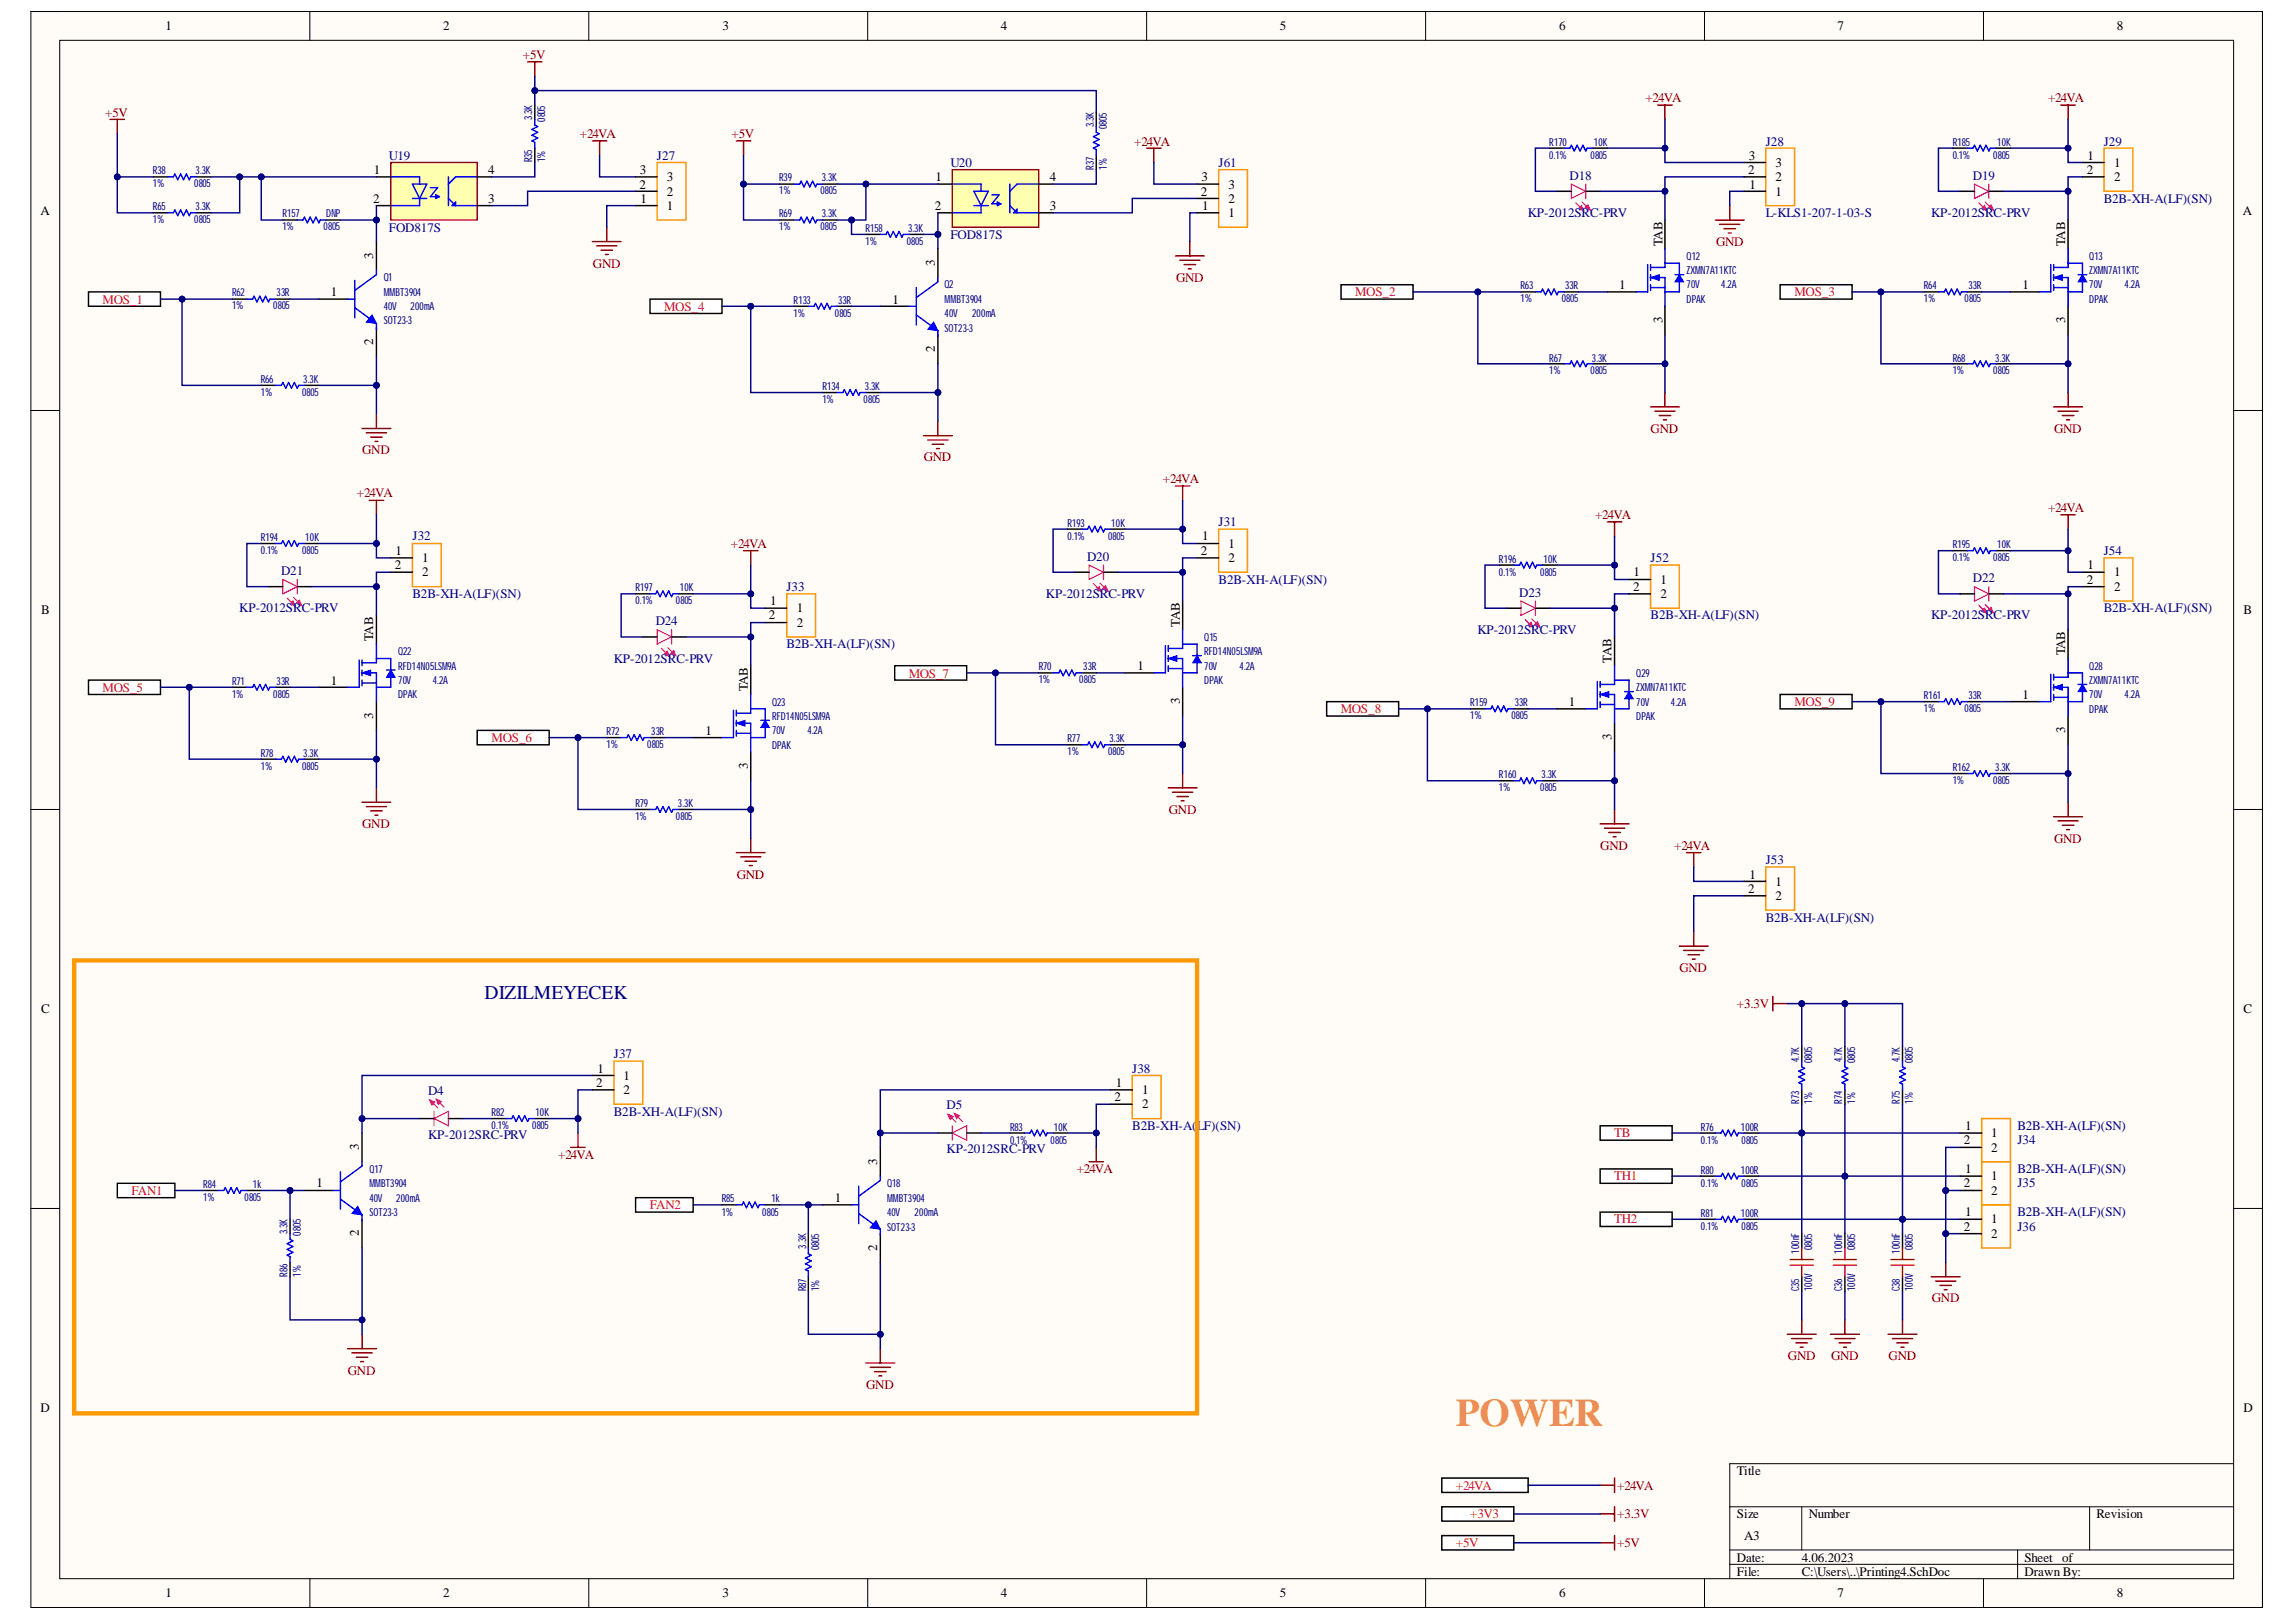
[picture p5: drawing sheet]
<svg xmlns="http://www.w3.org/2000/svg" width="297mm" height="210mm" viewBox="0 0 297 210" stroke-linecap="round" stroke-linejoin="round" font-family="sans-serif">
<defs><g id="words">
<text font-size="5.1" fill="#e69138" x="188.3" y="184.6">POWER</text>
<text font-size="2.5" fill="#000080" x="62.7" y="129.3">DIZILMEYECEK</text>
<g font-size="1.7">
<text x="21.4" y="3.9">1</text>
<text x="57.3" y="3.9">2</text>
<text x="93.5" y="3.9">3</text>
<text x="129.5" y="3.9">4</text>
<text x="165.6" y="3.9">5</text>
<text x="201.7" y="3.9">6</text>
<text x="237.7" y="3.9">7</text>
<text x="273.9" y="3.9">8</text>
<text x="48.4" y="22.5">1</text>
<text x="63.2" y="22.5">4</text>
<text x="82.8" y="22.5">3</text>
<text x="86.3" y="23.5">3</text>
<text x="121" y="23.5">1</text>
<text x="135.8" y="23.5">4</text>
<text x="155.4" y="23.5">3</text>
<text x="226.2" y="22.5">2</text>
<text x="226.2" y="20.7">3</text>
<text x="229.7" y="23.5">2</text>
<text x="229.7" y="21.6">3</text>
<text x="270" y="22.5">2</text>
<text x="270" y="20.7">1</text>
<text x="273.5" y="21.6">1</text>
<text x="273.5" y="23.5">2</text>
<text x="5.2" y="27.9">A</text>
<text x="48.3" y="26.3">2</text>
<text x="63.2" y="26.3">3</text>
<text x="82.7" y="24.4">2</text>
<text x="82.9" y="26.3">1</text>
<text x="86.3" y="27.2">1</text>
<text x="86.3" y="25.3">2</text>
<text x="120.9" y="27.2">2</text>
<text x="135.8" y="27.2">3</text>
<text x="155.4" y="25.3">2</text>
<text x="155.5" y="27.2">1</text>
<text x="158.9" y="28.1">1</text>
<text x="158.9" y="26.3">2</text>
<text x="158.9" y="24.4">3</text>
<text x="226.3" y="24.4">1</text>
<text x="229.7" y="25.3">1</text>
<text x="290.2" y="27.9">A</text>
<text x="48.3" y="33.5" transform="rotate(-90 48.3 33.5)">3</text>
<text x="120.9" y="34.5" transform="rotate(-90 120.9 34.5)">3</text>
<text x="215.1" y="31.8" transform="rotate(-90 215.1 31.8)">TAB</text>
<text x="267.2" y="31.8" transform="rotate(-90 267.2 31.8)">TAB</text>
<text x="42.8" y="38.3">1</text>
<text x="115.4" y="39.3">1</text>
<text x="209.5" y="37.4">1</text>
<text x="215.1" y="41.8" transform="rotate(-90 215.1 41.8)">3</text>
<text x="261.7" y="37.4">1</text>
<text x="267.2" y="41.8" transform="rotate(-90 267.2 41.8)">3</text>
<text x="48.3" y="44.7" transform="rotate(-90 48.3 44.7)">2</text>
<text x="120.9" y="45.6" transform="rotate(-90 120.9 45.6)">2</text>
<text x="51.2" y="71.8">1</text>
<text x="155.4" y="71.8">2</text>
<text x="155.5" y="69.9">1</text>
<text x="158.9" y="70.9">1</text>
<text x="51.1" y="73.7">2</text>
<text x="54.6" y="72.7">1</text>
<text x="54.6" y="74.6">2</text>
<text x="158.9" y="72.7">2</text>
<text x="211.3" y="76.5">2</text>
<text x="211.4" y="74.6">1</text>
<text x="214.8" y="75.5">1</text>
<text x="214.8" y="77.4">2</text>
<text x="270" y="75.5">2</text>
<text x="270" y="73.7">1</text>
<text x="273.5" y="74.6">1</text>
<text x="273.5" y="76.5">2</text>
<text x="5.3" y="79.5">B</text>
<text x="48.3" y="83" transform="rotate(-90 48.3 83)">TAB</text>
<text x="99.5" y="80.2">2</text>
<text x="99.6" y="78.3">1</text>
<text x="103.1" y="79.2">1</text>
<text x="103.1" y="81.1">2</text>
<text x="152.7" y="81.1" transform="rotate(-90 152.7 81.1)">TAB</text>
<text x="290.3" y="79.5">B</text>
<text x="42.8" y="88.6">1</text>
<text x="96.8" y="89.5" transform="rotate(-90 96.8 89.5)">TAB</text>
<text x="147.2" y="86.7">1</text>
<text x="208.5" y="85.7" transform="rotate(-90 208.5 85.7)">TAB</text>
<text x="267.2" y="84.8" transform="rotate(-90 267.2 84.8)">TAB</text>
<text x="48.3" y="93" transform="rotate(-90 48.3 93)">3</text>
<text x="91.3" y="95.1">1</text>
<text x="152.7" y="91.2" transform="rotate(-90 152.7 91.2)">3</text>
<text x="203" y="91.4">1</text>
<text x="208.5" y="95.8" transform="rotate(-90 208.5 95.8)">3</text>
<text x="261.7" y="90.5">1</text>
<text x="267.2" y="94.9" transform="rotate(-90 267.2 94.9)">3</text>
<text x="96.8" y="99.5" transform="rotate(-90 96.8 99.5)">3</text>
<text x="226.3" y="113.7">1</text>
<text x="226.2" y="115.6">2</text>
<text x="229.7" y="114.6">1</text>
<text x="229.7" y="116.5">2</text>
<text x="5.3" y="131.1">C</text>
<text x="290.3" y="131.1">C</text>
<text x="77.1" y="140.7">2</text>
<text x="77.3" y="138.8">1</text>
<text x="80.7" y="139.7">1</text>
<text x="80.7" y="141.6">2</text>
<text x="144.2" y="142.5">2</text>
<text x="144.4" y="140.7">1</text>
<text x="147.8" y="141.6">1</text>
<text x="147.8" y="143.4">2</text>
<text x="46.4" y="148.9" transform="rotate(-90 46.4 148.9)">3</text>
<text x="254.1" y="148.1">2</text>
<text x="254.2" y="146.2">1</text>
<text x="257.6" y="147.2">1</text>
<text x="257.6" y="149">2</text>
<text x="40.9" y="153.7">1</text>
<text x="108" y="155.5">1</text>
<text x="113.5" y="150.7" transform="rotate(-90 113.5 150.7)">3</text>
<text x="254.1" y="153.7">2</text>
<text x="254.2" y="151.8">1</text>
<text x="257.6" y="152.7">1</text>
<text x="257.6" y="154.6">2</text>
<text x="46.4" y="160" transform="rotate(-90 46.4 160)">2</text>
<text x="113.5" y="161.9" transform="rotate(-90 113.5 161.9)">2</text>
<text x="254.1" y="159.2">2</text>
<text x="254.2" y="157.4">1</text>
<text x="257.6" y="158.3">1</text>
<text x="257.6" y="160.2">2</text>
<text x="5.2" y="182.7">D</text>
<text x="290.3" y="182.7">D</text>
<text x="224.7" y="190.9">Title</text>
<text x="224.7" y="196.5">Size</text>
<text x="234" y="196.5">Number</text>
<text x="271.2" y="196.5">Revision</text>
<text x="224.7" y="202.1">Date:</text>
<text x="224.7" y="203.9">File:</text>
<text x="225.6" y="199.3">A3</text>
<text x="233.1" y="202.1">4.06.2023</text>
<text x="233.1" y="203.9">C:\Users\..\Printing4.SchDoc</text>
<text x="261.9" y="202.1">Sheet</text>
<text x="261.9" y="203.9">Drawn By:</text>
<text x="266.8" y="202.1">of</text>
<text x="21.4" y="206.7">1</text>
<text x="57.3" y="206.7">2</text>
<text x="93.5" y="206.7">3</text>
<text x="129.5" y="206.7">4</text>
<text x="165.6" y="206.7">5</text>
<text x="201.7" y="206.7">6</text>
<text x="237.7" y="206.7">7</text>
<text x="273.9" y="206.7">8</text>
</g>
<g font-size="1.7" fill="#800000">
<text x="67.7" y="7.7">+5V</text>
<text x="13.6" y="15.1">+5V</text>
<text x="75" y="17.9">+24VA</text>
<text x="94.6" y="17.9">+5V</text>
<text x="212.9" y="13.3">+24VA</text>
<text x="265" y="13.3">+24VA</text>
<text x="146.7" y="18.8">+24VA</text>
<text x="76.7" y="34.6">GND</text>
<text x="222" y="31.8">GND</text>
<text x="152.1" y="36.5">GND</text>
<text x="46.9" y="58.8">GND</text>
<text x="119.5" y="59.7">GND</text>
<text x="213.5" y="56">GND</text>
<text x="265.7" y="56">GND</text>
<text x="46.2" y="64.4">+24VA</text>
<text x="150.5" y="62.5">+24VA</text>
<text x="94.6" y="70.9">+24VA</text>
<text x="206.4" y="67.2">+24VA</text>
<text x="265" y="66.2">+24VA</text>
<text x="46.9" y="107.2">GND</text>
<text x="151.2" y="105.3">GND</text>
<text x="95.3" y="113.7">GND</text>
<text x="207" y="110">GND</text>
<text x="216.6" y="110">+24VA</text>
<text x="265.7" y="109.1">GND</text>
<text x="217.3" y="125.8">GND</text>
<text x="224.7" y="130.4">+3.3V</text>
<text x="72.2" y="150">+24VA</text>
<text x="139.3" y="151.8">+24VA</text>
<text x="249.9" y="168.5">GND</text>
<text x="45" y="177.9">GND</text>
<text x="112.1" y="179.8">GND</text>
<text x="231.3" y="176.1">GND</text>
<text x="236.9" y="176.1">GND</text>
<text x="244.3" y="176.1">GND</text>
<text x="209.2" y="196.5">+3.3V</text>
<text x="209.2" y="192.8">+24VA</text>
<text x="209.2" y="200.2">+5V</text>
</g>
<g font-size="1.7" fill="#000080">
<text x="50.3" y="20.7">U19</text>
<text x="85" y="20.7">J27</text>
<text x="123" y="21.6">U20</text>
<text x="157.6" y="21.6">J61</text>
<text x="203.1" y="23.3">D18</text>
<text x="228.4" y="18.8">J28</text>
<text x="255.2" y="23.3">D19</text>
<text x="272.2" y="18.8">J29</text>
<text x="50.3" y="30">FOD817S</text>
<text x="197.6" y="28.1">KP-2012SRC-PRV</text>
<text x="228.4" y="28.1">L-KLS1-207-1-03-S</text>
<text x="249.8" y="28.1">KP-2012SRC-PRV</text>
<text x="272.2" y="26.3">B2B-XH-A(LF)(SN)</text>
<text x="123" y="30.9">FOD817S</text>
<text x="53.4" y="69.9">J32</text>
<text x="157.6" y="68.1">J31</text>
<text x="272.2" y="71.8">J54</text>
<text x="36.4" y="74.4">D21</text>
<text x="53.4" y="77.4">B2B-XH-A(LF)(SN)</text>
<text x="101.7" y="76.5">J33</text>
<text x="135.3" y="77.4">KP-2012SRC-PRV</text>
<text x="140.6" y="72.6">D20</text>
<text x="157.6" y="75.5">B2B-XH-A(LF)(SN)</text>
<text x="196.5" y="77.2">D23</text>
<text x="213.5" y="72.7">J52</text>
<text x="255.2" y="75.4">D22</text>
<text x="31" y="79.2">KP-2012SRC-PRV</text>
<text x="84.8" y="80.9">D24</text>
<text x="101.7" y="83.9">B2B-XH-A(LF)(SN)</text>
<text x="191.1" y="82">KP-2012SRC-PRV</text>
<text x="213.5" y="80.2">B2B-XH-A(LF)(SN)</text>
<text x="249.8" y="80.2">KP-2012SRC-PRV</text>
<text x="272.2" y="79.2">B2B-XH-A(LF)(SN)</text>
<text x="79.4" y="85.7">KP-2012SRC-PRV</text>
<text x="228.4" y="111.8">J53</text>
<text x="228.4" y="119.3">B2B-XH-A(LF)(SN)</text>
<text x="79.4" y="136.9">J37</text>
<text x="55.4" y="141.7">D4</text>
<text x="122.5" y="143.5">D5</text>
<text x="146.5" y="138.8">J38</text>
<text x="55.4" y="147.3">KP-2012SRC-PRV</text>
<text x="79.4" y="144.4">B2B-XH-A(LF)(SN)</text>
<text x="122.5" y="149.2">KP-2012SRC-PRV</text>
<text x="146.5" y="146.2">B2B-XH-A(LF)(SN)</text>
<text x="261" y="148.1">J34</text>
<text x="261" y="146.2">B2B-XH-A(LF)(SN)</text>
<text x="261" y="153.7">J35</text>
<text x="261" y="151.8">B2B-XH-A(LF)(SN)</text>
<text x="261" y="159.2">J36</text>
<text x="261" y="157.4">B2B-XH-A(LF)(SN)</text>
</g>
<g font-size="1.7" fill="#f00">
<text x="13.3" y="39.3">MOS_1</text>
<text x="85.9" y="40.2">MOS_4</text>
<text x="175.3" y="38.3">MOS_2</text>
<text x="232.2" y="38.3">MOS_3</text>
<text x="13.3" y="89.5">MOS_5</text>
<text x="117.6" y="87.7">MOS_7</text>
<text x="173.5" y="92.3">MOS_8</text>
<text x="232.2" y="91.4">MOS_9</text>
<text x="63.6" y="96.1">MOS_6</text>
<text x="208.8" y="147.2">TB</text>
<text x="17" y="154.6">FAN1</text>
<text x="208.8" y="152.7">TH1</text>
<text x="84.1" y="156.5">FAN2</text>
<text x="208.8" y="158.3">TH2</text>
<text x="188.3" y="192.8">+24VA</text>
<text x="190.2" y="196.5">+3V3</text>
<text x="188.3" y="200.2">+5V</text>
</g>
<g font-size="1.4" fill="#000080">
<text x="68.8" y="15.5" transform="rotate(-90 68.8 15.5)">3.3K</text>
<text x="70.5" y="15.8" transform="rotate(-90 70.5 15.8)">0805</text>
<text x="141.5" y="16.5" transform="rotate(-90 141.5 16.5)">3.3K</text>
<text x="143.2" y="16.7" transform="rotate(-90 143.2 16.7)">0805</text>
<text x="19.8" y="22.5">R38</text>
<text x="25.3" y="22.5">3.3K</text>
<text x="68.8" y="21" transform="rotate(-90 68.8 21)">R35</text>
<text x="70.5" y="21" transform="rotate(-90 70.5 21)">1%</text>
<text x="100.8" y="23.5">R39</text>
<text x="106.3" y="23.5">3.3K</text>
<text x="141.5" y="22" transform="rotate(-90 141.5 22)">R37</text>
<text x="143.2" y="22" transform="rotate(-90 143.2 22)">1%</text>
<text x="200.4" y="20.5">0.1%</text>
<text x="200.4" y="18.8">R170</text>
<text x="205.8" y="20.5">0805</text>
<text x="206.2" y="18.8">10K</text>
<text x="252.6" y="20.5">0.1%</text>
<text x="252.6" y="18.8">R185</text>
<text x="257.9" y="20.5">0805</text>
<text x="258.4" y="18.8">10K</text>
<text x="19.8" y="24.2">1%</text>
<text x="19.8" y="28.9">1%</text>
<text x="19.8" y="27.2">R65</text>
<text x="25.1" y="24.2">0805</text>
<text x="25.1" y="28.9">0805</text>
<text x="25.3" y="27.2">3.3K</text>
<text x="36.5" y="29.8">1%</text>
<text x="36.5" y="28.1">R157</text>
<text x="41.9" y="29.8">0805</text>
<text x="42.2" y="28.1">DNP</text>
<text x="100.8" y="25.2">1%</text>
<text x="100.8" y="29.8">1%</text>
<text x="100.8" y="28.1">R69</text>
<text x="106.1" y="25.2">0805</text>
<text x="106.1" y="29.8">0805</text>
<text x="106.3" y="28.1">3.3K</text>
<text x="112" y="30">R158</text>
<text x="117.5" y="30">3.3K</text>
<text x="112" y="31.7">1%</text>
<text x="117.3" y="31.7">0805</text>
<text x="218.2" y="35.5">ZXMN7A11KTC</text>
<text x="218.2" y="33.6">Q12</text>
<text x="270.3" y="35.5">ZXMN7A11KTC</text>
<text x="270.3" y="33.6">Q13</text>
<text x="30" y="40">1%</text>
<text x="30" y="38.3">R62</text>
<text x="35.4" y="40">0805</text>
<text x="35.8" y="38.3">33R</text>
<text x="49.6" y="40.1">40V</text>
<text x="49.6" y="38.3">MMBT3904</text>
<text x="49.6" y="42">SOT23-3</text>
<text x="49.6" y="36.4">Q1</text>
<text x="53.1" y="40.1">200mA</text>
<text x="102.7" y="41">1%</text>
<text x="102.7" y="39.4">R133</text>
<text x="108" y="41">0805</text>
<text x="108.4" y="39.4">33R</text>
<text x="122.2" y="41.1">40V</text>
<text x="122.2" y="39.2">MMBT3904</text>
<text x="122.2" y="37.3">Q2</text>
<text x="125.8" y="41.1">200mA</text>
<text x="196.7" y="39.1">1%</text>
<text x="196.7" y="37.4">R63</text>
<text x="202" y="39.1">0805</text>
<text x="202.5" y="37.4">33R</text>
<text x="218.2" y="37.3">70V</text>
<text x="218.2" y="39.2">DPAK</text>
<text x="222.7" y="37.3">4.2A</text>
<text x="248.9" y="39.1">1%</text>
<text x="248.9" y="37.4">R64</text>
<text x="254.1" y="39.1">0805</text>
<text x="254.7" y="37.4">33R</text>
<text x="270.3" y="37.3">70V</text>
<text x="270.3" y="39.2">DPAK</text>
<text x="274.9" y="37.3">4.2A</text>
<text x="122.2" y="42.9">SOT23-3</text>
<text x="200.4" y="46.8">R67</text>
<text x="205.9" y="46.8">3.3K</text>
<text x="252.6" y="46.8">R68</text>
<text x="258.1" y="46.8">3.3K</text>
<text x="33.7" y="51.2">1%</text>
<text x="33.7" y="49.6">R66</text>
<text x="39.1" y="51.2">0805</text>
<text x="39.2" y="49.6">3.3K</text>
<text x="106.4" y="52.1">1%</text>
<text x="106.4" y="50.5">R134</text>
<text x="111.7" y="52.1">0805</text>
<text x="111.9" y="50.5">3.3K</text>
<text x="200.4" y="48.4">1%</text>
<text x="205.8" y="48.4">0805</text>
<text x="252.6" y="48.4">1%</text>
<text x="257.9" y="48.4">0805</text>
<text x="33.7" y="71.7">0.1%</text>
<text x="33.7" y="70">R194</text>
<text x="39.1" y="71.7">0805</text>
<text x="39.5" y="70">10K</text>
<text x="138.1" y="69.9">0.1%</text>
<text x="138.1" y="68.2">R193</text>
<text x="143.4" y="69.9">0805</text>
<text x="143.8" y="68.2">10K</text>
<text x="252.6" y="71">R195</text>
<text x="258.4" y="71">10K</text>
<text x="82.2" y="76.5">R197</text>
<text x="88" y="76.5">10K</text>
<text x="193.9" y="74.5">0.1%</text>
<text x="193.9" y="72.8">R196</text>
<text x="199.3" y="74.5">0805</text>
<text x="199.7" y="72.8">10K</text>
<text x="252.6" y="72.6">0.1%</text>
<text x="257.9" y="72.6">0805</text>
<text x="82.2" y="78.2">0.1%</text>
<text x="87.4" y="78.2">0805</text>
<text x="155.8" y="83">Q15</text>
<text x="30" y="88.6">R71</text>
<text x="35.8" y="88.6">33R</text>
<text x="51.5" y="88.5">70V</text>
<text x="51.5" y="86.7">RFD14N05LSM9A</text>
<text x="51.5" y="84.8">Q22</text>
<text x="56" y="88.5">4.2A</text>
<text x="134.4" y="88.4">1%</text>
<text x="134.4" y="86.8">R70</text>
<text x="139.6" y="88.4">0805</text>
<text x="140.1" y="86.8">33R</text>
<text x="155.8" y="86.7">70V</text>
<text x="155.8" y="84.8">RFD14N05LSM9A</text>
<text x="155.8" y="88.5">DPAK</text>
<text x="160.4" y="86.7">4.2A</text>
<text x="211.7" y="89.5">ZXMN7A11KTC</text>
<text x="211.7" y="87.6">Q29</text>
<text x="270.3" y="88.5">ZXMN7A11KTC</text>
<text x="270.3" y="86.7">Q28</text>
<text x="30" y="90.3">1%</text>
<text x="35.4" y="90.3">0805</text>
<text x="51.5" y="90.4">DPAK</text>
<text x="78.5" y="95.1">R72</text>
<text x="84.2" y="95.1">33R</text>
<text x="99.9" y="95">70V</text>
<text x="99.9" y="93.2">RFD14N05LSM9A</text>
<text x="99.9" y="91.3">Q23</text>
<text x="104.4" y="95">4.2A</text>
<text x="190.2" y="93.1">1%</text>
<text x="190.2" y="91.4">R159</text>
<text x="195.5" y="93.1">0805</text>
<text x="196" y="91.4">33R</text>
<text x="211.7" y="91.3">70V</text>
<text x="211.7" y="93.2">DPAK</text>
<text x="216.2" y="91.3">4.2A</text>
<text x="248.9" y="92.2">1%</text>
<text x="248.9" y="90.5">R161</text>
<text x="254.1" y="92.2">0805</text>
<text x="254.7" y="90.5">33R</text>
<text x="270.3" y="90.4">70V</text>
<text x="270.3" y="92.2">DPAK</text>
<text x="274.9" y="90.4">4.2A</text>
<text x="33.7" y="99.6">1%</text>
<text x="33.7" y="97.9">R78</text>
<text x="39.1" y="99.6">0805</text>
<text x="39.2" y="97.9">3.3K</text>
<text x="78.5" y="96.8">1%</text>
<text x="83.7" y="96.8">0805</text>
<text x="99.9" y="96.9">DPAK</text>
<text x="138.1" y="97.7">1%</text>
<text x="138.1" y="96.1">R77</text>
<text x="143.4" y="97.7">0805</text>
<text x="143.5" y="96.1">3.3K</text>
<text x="193.9" y="100.7">R160</text>
<text x="199.4" y="100.7">3.3K</text>
<text x="252.6" y="101.5">1%</text>
<text x="252.6" y="99.8">R162</text>
<text x="257.9" y="101.5">0805</text>
<text x="258.1" y="99.8">3.3K</text>
<text x="82.2" y="106.1">1%</text>
<text x="82.2" y="104.4">R79</text>
<text x="87.4" y="106.1">0805</text>
<text x="87.7" y="104.4">3.3K</text>
<text x="193.9" y="102.4">1%</text>
<text x="199.3" y="102.4">0805</text>
<text x="232.7" y="137.4" transform="rotate(-90 232.7 137.4)">4.7K</text>
<text x="234.4" y="137.6" transform="rotate(-90 234.4 137.6)">0805</text>
<text x="238.3" y="137.4" transform="rotate(-90 238.3 137.4)">4.7K</text>
<text x="240" y="137.6" transform="rotate(-90 240 137.6)">0805</text>
<text x="245.8" y="137.4" transform="rotate(-90 245.8 137.4)">4.7K</text>
<text x="247.5" y="137.6" transform="rotate(-90 247.5 137.6)">0805</text>
<text x="232.7" y="142.9" transform="rotate(-90 232.7 142.9)">R73</text>
<text x="234.4" y="142.9" transform="rotate(-90 234.4 142.9)">1%</text>
<text x="238.3" y="142.9" transform="rotate(-90 238.3 142.9)">R74</text>
<text x="240" y="142.9" transform="rotate(-90 240 142.9)">1%</text>
<text x="245.8" y="142.9" transform="rotate(-90 245.8 142.9)">R75</text>
<text x="247.5" y="142.9" transform="rotate(-90 247.5 142.9)">1%</text>
<text x="63.6" y="146.2">0.1%</text>
<text x="63.6" y="144.5">R82</text>
<text x="68.8" y="146.2">0805</text>
<text x="69.3" y="144.5">10K</text>
<text x="130.7" y="148">0.1%</text>
<text x="130.7" y="146.3">R83</text>
<text x="135.9" y="148">0805</text>
<text x="136.3" y="146.3">10K</text>
<text x="220.1" y="148">0.1%</text>
<text x="220.1" y="146.3">R76</text>
<text x="225.2" y="146.3">100R</text>
<text x="225.3" y="148">0805</text>
<text x="26.3" y="155.4">1%</text>
<text x="26.3" y="153.8">R84</text>
<text x="31.6" y="155.4">0805</text>
<text x="32.7" y="153.8">1k</text>
<text x="47.8" y="155.5">40V</text>
<text x="47.8" y="153.7">MMBT3904</text>
<text x="47.8" y="151.8">Q17</text>
<text x="51.3" y="155.5">200mA</text>
<text x="93.4" y="155.6">R85</text>
<text x="99.8" y="155.6">1k</text>
<text x="114.8" y="155.5">MMBT3904</text>
<text x="114.8" y="153.7">Q18</text>
<text x="220.1" y="153.6">0.1%</text>
<text x="220.1" y="151.9">R80</text>
<text x="225.2" y="151.9">100R</text>
<text x="225.3" y="153.6">0805</text>
<text x="37.2" y="159.8" transform="rotate(-90 37.2 159.8)">3.3K</text>
<text x="38.9" y="159.9" transform="rotate(-90 38.9 159.9)">0805</text>
<text x="47.8" y="157.4">SOT23-3</text>
<text x="93.4" y="157.3">1%</text>
<text x="98.6" y="157.3">0805</text>
<text x="104.3" y="161.6" transform="rotate(-90 104.3 161.6)">3.3K</text>
<text x="106" y="161.8" transform="rotate(-90 106 161.8)">0805</text>
<text x="114.8" y="157.4">40V</text>
<text x="114.8" y="159.2">SOT23-3</text>
<text x="118.3" y="157.4">200mA</text>
<text x="220.1" y="159.2">0.1%</text>
<text x="220.1" y="157.5">R81</text>
<text x="225.2" y="157.5">100R</text>
<text x="225.3" y="159.2">0805</text>
<text x="234.4" y="161.8" transform="rotate(-90 234.4 161.8)">0805</text>
<text x="240" y="161.8" transform="rotate(-90 240 161.8)">0805</text>
<text x="247.5" y="161.8" transform="rotate(-90 247.5 161.8)">0805</text>
<text x="37.2" y="165.2" transform="rotate(-90 37.2 165.2)">R86</text>
<text x="38.9" y="165.2" transform="rotate(-90 38.9 165.2)">1%</text>
<text x="104.3" y="167.1" transform="rotate(-90 104.3 167.1)">R87</text>
<text x="106" y="167.1" transform="rotate(-90 106 167.1)">1%</text>
<text x="232.7" y="167.1" transform="rotate(-90 232.7 167.1)">C35</text>
<text x="232.7" y="162.3" transform="rotate(-90 232.7 162.3)">100nF</text>
<text x="234.4" y="167.1" transform="rotate(-90 234.4 167.1)">100V</text>
<text x="238.3" y="167.1" transform="rotate(-90 238.3 167.1)">C36</text>
<text x="238.3" y="162.3" transform="rotate(-90 238.3 162.3)">100nF</text>
<text x="240" y="167.1" transform="rotate(-90 240 167.1)">100V</text>
<text x="245.8" y="167.1" transform="rotate(-90 245.8 167.1)">C38</text>
<text x="245.8" y="162.3" transform="rotate(-90 245.8 162.3)">100nF</text>
<text x="247.5" y="167.1" transform="rotate(-90 247.5 167.1)">100V</text>
</g>
</g></defs>
<path d="M4 1.5h288.7v206.5h-288.7z" fill-rule="evenodd" fill="#fffcf8"/>
<path d="M4 1.5h288.7v206.5h-288.7z" fill="none" stroke="#000" stroke-width=".13"/>
<path d="M7.7 5.2h281.3v199.1h-281.3z" fill-rule="evenodd" fill="#fffcf8"/>
<g fill="none" stroke="#000" stroke-width=".13">
<path d="M4 1.5h3.7M7.7 5.2h281.3v199.1h-281.3zM40.1 1.5v3.7M76.2 1.5v3.7M112.3 1.5v3.7M148.3 1.5v3.7M184.4 1.5v3.7M220.5 1.5v3.7M256.6 1.5v3.7M289 1.5h3.7v3.7M4 53.1h3.7M289 53.1h3.7"/>
<path d="M4 104.8h3.7M289 104.8h3.7M4 156.4h3.7M289 156.4h3.7M223.8 195h65.2M233.1 195v5.6M270.3 195v5.6M289 189.4h-65.2v14.9M40.1 204.3v3.7M76.2 204.3v3.7M112.3 204.3v3.7M148.3 204.3v3.7"/>
<path d="M184.4 204.3v3.7M220.5 204.3v3.7M223.8 200.6h65.2M223.8 202.4h65.2M256.6 204.3v3.7M261 200.6v3.7M292.7 204.3v3.7"/>
</g>
<path d="M30.1 38.7h1.8M35.7 38.7h1.8M33.8 49.9h1.9M39.4 49.9h1.9" fill="none" stroke="#000" stroke-width=".19"/>
<path d="M31.9 38.7h.8l.2-.4 .3 .8 .4-.8 .4 .8 .4-.8 .3 .8 .2-.4h.8M35.7 49.9h.7l.2-.4 .4 .7 .3-.7 .4 .7 .4-.7 .4 .7 .1-.3h.8" fill="none" stroke="#00f" stroke-width=".19"/>
<path d="M46.8 55.5h3.8M47.4 56h2.6M48 56.6h1.4M48.5 57.1h.4M48.7 53.6v1.9" fill="none" stroke="#800000" stroke-width=".19"/>
<path d="M11.4 37.8h9.4v1.8h-9.4z" fill-rule="evenodd" fill="#fff"/>
<path d="M11.4 37.8h9.4v1.8h-9.4zM196.8 37.8h1.8M202.4 37.8h1.8M200.5 47.1h1.9M206.1 47.1h1.8" fill="none" stroke="#000" stroke-width=".19"/>
<path d="M198.6 37.8h.8l.2-.4 .3 .7 .4-.7 .4 .7 .4-.7 .3 .7 .2-.3h.8M202.4 47.1h.7l.2-.4 .4 .8 .3-.8 .4 .8 .4-.8 .4 .8 .1-.4h.8" fill="none" stroke="#00f" stroke-width=".19"/>
<path d="M213.5 52.7h3.8M214.1 53.2h2.6M214.7 53.8h1.4M215.2 54.3h.4M215.4 50.8v1.9" fill="none" stroke="#800000" stroke-width=".19"/>
<path d="M173.5 36.8h9.3v1.9h-9.3z" fill-rule="evenodd" fill="#fff"/>
<path d="M173.5 36.8h9.3v1.9h-9.3zM248.9 37.8h1.9M254.5 37.8h1.9M269.4 21h2.8M269.4 22.9h2.8M252.7 47.1h1.8M258.2 47.1h1.9" fill="none" stroke="#000" stroke-width=".19"/>
<path d="M250.8 37.8h.7l.2-.4 .4 .7 .4-.7 .3 .7 .4-.7 .4 .7 .2-.3h.7M254.5 47.1h.8l.1-.4 .4 .8 .4-.8 .4 .8 .3-.8 .4 .8 .2-.4h.7" fill="none" stroke="#00f" stroke-width=".19"/>
<path d="M272.2 19.2h3.7v5.6h-3.7z" fill="none" stroke="#f90" stroke-width=".19"/>
<path d="M265.7 52.7h3.7M266.2 53.2h2.7M266.8 53.8h1.5M267.4 54.3h.3M267.5 50.8v1.9" fill="none" stroke="#800000" stroke-width=".19"/>
<path d="M230.3 36.8h9.3v1.9h-9.3z" fill-rule="evenodd" fill="#fff"/>
<path d="M230.3 36.8h9.3v1.9h-9.3zM50.6 72.2h2.8M50.6 74.1h2.8M30.1 88.9h1.8M33.8 98.2h1.9M35.7 88.9h1.8M39.4 98.2h1.9" fill="none" stroke="#000" stroke-width=".19"/>
<path d="M31.9 88.9h.8l.2-.3 .3 .7 .4-.7 .4 .7 .4-.7 .3 .7 .2-.4h.8M35.7 98.2h.7l.2-.3 .4 .7 .3-.7 .4 .7 .4-.7 .4 .7 .1-.4h.8" fill="none" stroke="#00f" stroke-width=".19"/>
<path d="M53.4 70.3h3.7v5.6h-3.7z" fill="none" stroke="#f90" stroke-width=".19"/>
<path d="M46.8 103.8h3.8M47.4 104.4h2.6M48 104.9h1.4M48.5 105.5h.4M48.7 102v1.8" fill="none" stroke="#800000" stroke-width=".19"/>
<path d="M11.4 88h9.4v1.9h-9.4z" fill-rule="evenodd" fill="#fff"/>
<path d="M99 78.7h2.8M11.4 88h9.4v1.9h-9.4zM78.5 95.5h1.9M84.1 95.5h1.8M99 80.6h2.8M82.2 104.8h1.9M87.8 104.8h1.9" fill="none" stroke="#000" stroke-width=".19"/>
<path d="M80.4 95.5h.7l.2-.4 .4 .7 .3-.7 .4 .7 .4-.7 .4 .7 .1-.3h.8M84.1 104.8h.7l.2-.4 .4 .7 .4-.7 .3 .7 .4-.7 .4 .7 .2-.3h.7" fill="none" stroke="#00f" stroke-width=".19"/>
<path d="M101.8 76.8h3.7v5.6h-3.7z" fill="none" stroke="#f90" stroke-width=".19"/>
<path d="M95.3 110.3h3.7M95.8 110.9h2.6M96.4 111.5h1.5M96.9 112h.4M97.1 108.5v1.8" fill="none" stroke="#800000" stroke-width=".19"/>
<path d="M61.7 94.5h9.3v1.9h-9.3z" fill-rule="evenodd" fill="#fff"/>
<path d="M154.9 70.3h2.8M154.9 72.2h2.8M61.7 94.5h9.3v1.9h-9.3zM134.4 87.1h1.8M138.1 96.4h1.9M140 87.1h1.8M143.7 96.4h1.9" fill="none" stroke="#000" stroke-width=".19"/>
<path d="M136.2 87.1h.8l.2-.4 .3 .7 .4-.7 .4 .7 .4-.7 .3 .7 .2-.3h.8M140 96.4h.7l.2-.4 .4 .8 .3-.8 .4 .8 .4-.8 .4 .8 .1-.4h.8" fill="none" stroke="#00f" stroke-width=".19"/>
<path d="M157.7 68.5h3.7v5.6h-3.7z" fill="none" stroke="#f90" stroke-width=".19"/>
<path d="M151.1 102h3.8M151.7 102.5h2.6M152.3 103.1h1.4M152.8 103.6h.4M153 100.1v1.9" fill="none" stroke="#800000" stroke-width=".19"/>
<path d="M115.8 86.2h9.3v1.8h-9.3z" fill-rule="evenodd" fill="#fff"/>
<g fill="none" stroke="#000" stroke-width=".19">
<path d="M115.8 86.2h9.3v1.8h-9.3zM233.1 135.5v1.8M238.7 135.5v1.8M246.1 135.5v1.8M220.1 146.6h1.8M220.1 152.2h1.8M220.1 157.8h1.8M225.6 146.6h1.9M225.6 152.2h1.9M225.6 157.8h1.9M233.1 141v1.9M238.7 141v1.9"/>
<path d="M246.1 141v1.9"/>
</g>
<path d="M233.1 137.3v.8l.4 .2-.8 .3 .8 .4-.8 .4 .8 .3-.8 .4 .4 .2v.7M238.7 137.3v.8l.3 .2-.7 .3 .7 .4-.7 .4 .7 .3-.7 .4 .4 .2v.7M246.1 137.3v.8l.4 .2-.7 .3 .7 .4-.7 .4 .7 .3-.7 .4 .3 .2v.7M221.9 146.6h.8l.2-.4 .3 .8 .4-.8 .4 .8 .3-.8 .4 .8 .2-.4h.7M221.9 152.2h.8l.2-.4 .3 .8 .4-.8 .4 .8 .3-.8 .4 .8 .2-.4h.7M221.9 157.8h.8l.2-.4 .3 .8 .4-.8 .4 .8 .3-.8 .4 .8 .2-.4h.7" fill="none" stroke="#00f" stroke-width=".19"/>
<path d="M207 145.7h9.3v1.9h-9.3z" fill-rule="evenodd" fill="#fff"/>
<path d="M207 145.7h9.3v1.9h-9.3z" fill="none" stroke="#000" stroke-width=".19"/>
<path d="M207 151.3h9.3v1.8h-9.3z" fill-rule="evenodd" fill="#fff"/>
<path d="M207 151.3h9.3v1.8h-9.3z" fill="none" stroke="#000" stroke-width=".19"/>
<path d="M207 156.9h9.3v1.8h-9.3z" fill-rule="evenodd" fill="#fff"/>
<g fill="none" stroke="#000" stroke-width=".19">
<path d="M39.4 154.1h3.7M46.8 146.6v3.7M46.8 157.8v3.7M207 156.9h9.3v1.8h-9.3zM233.1 159.6v1.9M238.7 159.6v1.9M246.1 159.6v1.9M253.6 146.6h2.8M253.6 148.5h2.8M253.6 152.2h2.8M253.6 154.1h2.8M253.6 157.8h2.8"/>
<path d="M253.6 159.6h2.8M233.1 165.2v1.9M238.7 165.2v1.9M246.1 165.2v1.9"/>
</g>
<path d="M256.4 144.8h3.7v5.5h-3.7zM256.4 150.3h3.7v5.6h-3.7zM256.4 155.9h3.7v5.6h-3.7z" fill="none" stroke="#f90" stroke-width=".19"/>
<g fill="none" stroke="#800000" stroke-width=".19">
<path d="M231.2 172.7h3.8M231.8 173.2h2.6M232.3 173.8h1.5M232.9 174.3h.4M233.1 170.8v1.9M236.8 172.7h3.7M237.4 173.2h2.6M237.9 173.8h1.5M238.5 174.3h.4M238.7 170.8v1.9M244.3 172.7h3.7M244.8 173.2h2.6"/>
<path d="M245.4 173.8h1.5M245.9 174.3h.4M246.1 170.8v1.9M249.9 165.2h3.7M250.4 165.8h2.6M251 166.3h1.5M251.5 166.9h.4M251.7 163.4v1.8"/>
</g>
<path d="M231.6 163h3M231.6 163.7h3M233.1 161.5v1.5M233.1 163.7v1.5M237.2 163h3M237.2 163.7h3M238.7 161.5v1.5M238.7 163.7v1.5M244.6 163h3M244.6 163.7h3M246.1 161.5v1.5M246.1 163.7v1.5" fill="none" stroke="#f00" stroke-width=".19"/>
<path d="M43.1 154.1h.9M44 151.6v4.9M44 155.2l2.8 2v.8M46.8 150.3v.6l-2.8 2" fill="none" stroke="#00f" stroke-width=".19"/>
<path d="M46.3 156.1l.5 1.1-1.3-.2z" fill="#00f"/>
<path d="M46.3 156.1l.5 1.1-1.3-.2z" fill="none" stroke="#00f" stroke-width=".13"/>
<path d="M79.4 137.3h3.8v5.6h-3.8z" fill="none" stroke="#f90" stroke-width=".19"/>
<path d="M76.6 139.2h2.8M26.4 154.1h1.8M31.9 154.1h1.9M37.5 157.8v1.8M63.6 144.8h1.9M69.2 144.8h1.8M76.6 141h2.8M37.5 163.4v1.8" fill="none" stroke="#000" stroke-width=".19"/>
<path d="M28.2 154.1h.8l.1-.4 .4 .7 .4-.7 .4 .7 .3-.7 .4 .7 .2-.3h.7M37.5 159.6v.8l.4 .2-.8 .3 .8 .4-.8 .4 .8 .4-.8 .3 .4 .2v.8M65.5 144.8h.7l.2-.4 .4 .7 .3-.7 .4 .7 .4-.7 .4 .7 .1-.3h.8" fill="none" stroke="#00f" stroke-width=".19"/>
<path d="M45 174.5h3.7M45.5 175.1h2.6M46.1 175.6h1.5M46.7 176.2h.3M46.8 172.7v1.8" fill="none" stroke="#800000" stroke-width=".19"/>
<path d="M15.2 153.1h7.4v1.9h-7.4z" fill-rule="evenodd" fill="#fff"/>
<path d="M15.2 153.1h7.4v1.9h-7.4zM106.4 155.9h3.8M113.9 148.5v3.7M113.9 159.6v3.8" fill="none" stroke="#000" stroke-width=".19"/>
<path d="M110.2 155.9h.9M111.1 153.5v4.8M111.1 157l2.8 2.1v.7M113.9 152.2v.6l-2.8 2" fill="none" stroke="#00f" stroke-width=".19"/>
<path d="M113.3 158l.6 1.1-1.3-.2z" fill="#00f"/>
<path d="M113.3 158l.6 1.1-1.3-.2z" fill="none" stroke="#00f" stroke-width=".13"/>
<path d="M146.5 139.2h3.7v5.6h-3.7z" fill="none" stroke="#f90" stroke-width=".19"/>
<path d="M93.4 155.9h1.9M99 155.9h1.8M104.6 159.6v1.9M130.7 146.6h1.8M136.2 146.6h1.9M143.7 141h2.8M143.7 142.9h2.8M104.6 165.2v1.9" fill="none" stroke="#000" stroke-width=".19"/>
<path d="M95.3 155.9h.7l.2-.4 .4 .8 .3-.8 .4 .8 .4-.8 .4 .8 .1-.4h.8M132.5 146.6h.8l.1-.4 .4 .8 .4-.8 .4 .8 .3-.8 .4 .8 .2-.4h.7M104.6 161.5v.7l.3 .2-.7 .4 .7 .4-.7 .3 .7 .4-.7 .4 .4 .2v.7" fill="none" stroke="#00f" stroke-width=".19"/>
<path d="M112 176.4h3.8M112.6 176.9h2.6M113.1 177.5h1.5M113.7 178.1h.4M113.9 174.5v1.9" fill="none" stroke="#800000" stroke-width=".19"/>
<path d="M82.2 155h7.5v1.9h-7.5z" fill-rule="evenodd" fill="#fff"/>
<path d="M210.7 75h2.8M210.7 76.9h2.8M190.3 91.7h1.8M195.8 91.7h1.9M194 101h1.8M199.6 101h1.8M82.2 155h7.5v1.9h-7.5z" fill="none" stroke="#000" stroke-width=".19"/>
<path d="M192.1 91.7h.8l.2-.3 .3 .7 .4-.7 .4 .7 .3-.7 .4 .7 .2-.4h.7M195.8 101h.8l.2-.3 .3 .7 .4-.7 .4 .7 .4-.7 .3 .7 .2-.4h.8" fill="none" stroke="#00f" stroke-width=".19"/>
<path d="M213.5 73.1h3.8v5.6h-3.8z" fill="none" stroke="#f90" stroke-width=".19"/>
<path d="M207 106.6h3.7M207.6 107.2h2.6M208.1 107.7h1.5M208.7 108.3h.4M208.9 104.8v1.8" fill="none" stroke="#800000" stroke-width=".19"/>
<path d="M171.6 90.8h9.3v1.9h-9.3z" fill-rule="evenodd" fill="#fff"/>
<path d="M171.6 90.8h9.3v1.9h-9.3z" fill="none" stroke="#000" stroke-width=".19"/>
<path d="M55.6 142.3l1 1.1M56.2 144.8l1.8-1v1.9zM56.2 143.8v1.9M56.4 142.2l1.1 1.1" fill="none" stroke="#f0f" stroke-width=".19"/>
<path d="M56.4 142.2l.7 .3-.4 .4z" fill="#f0f"/>
<path d="M56.4 142.2l.7 .3-.4 .4z" fill="none" stroke="#f0f" stroke-width=".19"/>
<path d="M55.6 142.3l.6 .3-.3 .4z" fill="#f0f"/>
<path d="M55.6 142.3l.6 .3-.3 .4zM122.6 144.2l1.1 1M123.2 146.6l1.9-.9v1.9zM123.2 145.7v1.9M123.5 144.1l1 1" fill="none" stroke="#f0f" stroke-width=".19"/>
<path d="M54.3 144.8h1.9M58 144.8h1.9" fill="none" stroke="#000" stroke-width=".19"/>
<path d="M123.5 144.1l.6 .3-.3 .4z" fill="#f0f"/>
<path d="M123.5 144.1l.6 .3-.3 .4z" fill="none" stroke="#f0f" stroke-width=".19"/>
<path d="M122.6 144.2l.7 .3-.4 .4z" fill="#f0f"/>
<path d="M122.6 144.2l.7 .3-.4 .4z" fill="none" stroke="#f0f" stroke-width=".19"/>
<path d="M269.4 74.1h2.8M269.4 75.9h2.8M248.9 90.8h1.9M254.5 90.8h1.9M252.7 100.1h1.8M258.2 100.1h1.9M121.3 146.6h1.9M125.1 146.6h1.8" fill="none" stroke="#000" stroke-width=".19"/>
<path d="M250.8 90.8h.7l.2-.4 .4 .8 .4-.8 .3 .8 .4-.8 .4 .8 .2-.4h.7M254.5 100.1h.8l.1-.4 .4 .8 .4-.8 .4 .8 .3-.8 .4 .8 .2-.4h.7" fill="none" stroke="#00f" stroke-width=".19"/>
<path d="M272.2 72.2h3.7v5.6h-3.7z" fill="none" stroke="#f90" stroke-width=".19"/>
<path d="M265.7 105.7h3.7M266.2 106.2h2.7M266.8 106.8h1.5M267.4 107.4h.3M267.5 103.8v1.9" fill="none" stroke="#800000" stroke-width=".19"/>
<path d="M230.3 89.9h9.3v1.8h-9.3z" fill-rule="evenodd" fill="#fff"/>
<path d="M230.3 89.9h9.3v1.8h-9.3z" fill="none" stroke="#000" stroke-width=".19"/>
<path d="M186.5 195h9.3v1.9h-9.3z" fill-rule="evenodd" fill="#fff"/>
<path d="M186.5 195h9.3v1.9h-9.3z" fill="none" stroke="#000" stroke-width=".19"/>
<path d="M207 195.9h1.9M208.9 195v1.9" fill="none" stroke="#800000" stroke-width=".19"/>
<path d="M9.6 124.3h145.3v58.6h-145.3z" fill="none" stroke="#f90" stroke-width=".56"/>
<path d="M186.5 191.3h11.2v1.8h-11.2z" fill-rule="evenodd" fill="#fff"/>
<path d="M82.2 26.6h2.8M82.2 24.8h2.8M82.2 22.9h2.8M207.9 37.8h3.8M215.4 28.5v3.7M215.4 39.6v3.8M225.6 24.8h2.8M225.6 22.9h2.8M225.6 21h2.8M186.5 191.3h11.2v1.8h-11.2z" fill="none" stroke="#000" stroke-width=".19"/>
<g fill="none" stroke="#800000" stroke-width=".19">
<path d="M214.5 13.6h1.8M215.4 13.6v1.9M266.6 13.6h1.9M267.5 13.6v1.9M76.6 31.3h3.8M77.2 31.8h2.6M77.8 32.4h1.4M78.3 32.9h.4M78.5 29.4v1.9M221.9 28.5h3.7M222.5 29h2.6M223 29.6h1.5"/>
<path d="M223.6 30.2h.4M223.8 26.6v1.9M47.8 64.8h1.8M48.7 64.8v1.8M96.2 71.3h1.9M97.1 71.3v1.8M152.1 62.9h1.8M153 62.9v1.9M207.9 67.5h1.9M208.9 67.5v1.9M266.6 66.6h1.9M267.5 66.6v1.9"/>
<path d="M229.4 128.9v1.9M229.4 129.9h1.8M73.8 148.5h1.9M74.8 146.6v1.9M140.9 150.3h1.9M141.8 148.5v1.8M207 192.2h1.9M208.9 191.3v1.8"/>
</g>
<path d="M228.4 19.2h3.8v7.4h-3.8zM85 21h3.7v7.5h-3.7z" fill="none" stroke="#f90" stroke-width=".19"/>
<path d="M213.2 34.2v3.6M213.5 34.6h1.9v-.5h1.9v1.4M213.5 35.9h1.9v3.7M213.5 37.2h1.9M213.5 34.2v.8M213.5 35.5v.8M213.5 36.8v.8M217.3 36.5v1.3h-1.9" fill="none" stroke="#00f" stroke-width=".19"/>
<path d="M217.3 35.5l.5 1h-1.1z" fill="#00f"/>
<path d="M217.3 35.5l.5 1h-1.1z" fill="none" stroke="#00f" stroke-width=".13"/>
<path d="M216.7 35.5h1.1" fill="none" stroke="#00f" stroke-width=".19"/>
<path d="M213.5 35.9l1.2-.4v.8z" fill="#00f"/>
<path d="M213.5 35.9l1.2-.4v.8z" fill="none" stroke="#00f" stroke-width=".13"/>
<path d="M211.7 37.8h1.5M215.4 32.2v1.9M265.3 34.2v3.6M265.7 34.6h1.8v-.5h1.9v1.4M265.7 35.9h1.8v3.7M265.7 37.2h1.8M265.7 34.2v.8M265.7 35.5v.8M265.7 36.8v.8M269.4 36.5v1.3h-1.9" fill="none" stroke="#00f" stroke-width=".19"/>
<path d="M260.1 37.8h3.7M267.5 28.5v3.7M267.5 39.6v3.8" fill="none" stroke="#000" stroke-width=".19"/>
<path d="M269.4 35.5l.6 1h-1.1z" fill="#00f"/>
<path d="M269.4 35.5l.6 1h-1.1z" fill="none" stroke="#00f" stroke-width=".13"/>
<path d="M268.9 35.5h1.1" fill="none" stroke="#00f" stroke-width=".19"/>
<path d="M265.7 35.9l1.1-.4v.8z" fill="#00f"/>
<path d="M265.7 35.9l1.1-.4v.8z" fill="none" stroke="#00f" stroke-width=".13"/>
<path d="M263.8 37.8h1.5M267.5 32.2v1.9M46.5 85.4v3.5M46.8 85.8h1.9v-.6h1.9v1.5M46.8 87.1h1.9v3.7M46.8 88.4h1.9M46.8 85.4v.8M46.8 86.7v.7M46.8 88v.8M50.6 87.6v1.3h-1.9" fill="none" stroke="#00f" stroke-width=".19"/>
<path d="M48.7 79.6v3.8M41.3 88.9h3.7M48.7 90.8v3.7" fill="none" stroke="#000" stroke-width=".19"/>
<path d="M50.6 86.7l.5 .9h-1.1z" fill="#00f"/>
<path d="M50.6 86.7l.5 .9h-1.1z" fill="none" stroke="#00f" stroke-width=".13"/>
<path d="M50 86.7h1.1" fill="none" stroke="#00f" stroke-width=".19"/>
<path d="M46.8 87.1l1.2-.4v.7z" fill="#00f"/>
<path d="M46.8 87.1l1.2-.4v.7z" fill="none" stroke="#00f" stroke-width=".13"/>
<path d="M45 88.9h1.5M48.7 83.4v1.8M94.9 91.9v3.6M95.3 92.3h1.8v-.6h1.9v1.5M95.3 93.6h1.8v3.7M95.3 94.9h1.8M95.3 91.9v.8M95.3 93.2v.8M95.3 94.5v.8M99 94.1v1.4h-1.9" fill="none" stroke="#00f" stroke-width=".19"/>
<path d="M89.7 95.5h3.7M97.1 86.2v3.7M97.1 97.3v3.7" fill="none" stroke="#000" stroke-width=".19"/>
<path d="M99 93.2l.5 .9h-1.1z" fill="#00f"/>
<path d="M99 93.2l.5 .9h-1.1z" fill="none" stroke="#00f" stroke-width=".13"/>
<path d="M98.4 93.2h1.1" fill="none" stroke="#00f" stroke-width=".19"/>
<path d="M95.3 93.6l1.1-.4v.8z" fill="#00f"/>
<path d="M95.3 93.6l1.1-.4v.8z" fill="none" stroke="#00f" stroke-width=".13"/>
<path d="M93.4 95.5h1.5M97.1 89.9v1.8M150.8 83.5v3.6M151.1 83.9h1.9v-.5h1.9v1.4M151.1 85.2h1.9v3.7M151.1 86.5h1.9M151.1 83.5v.8M151.1 84.8v.8M151.1 86.2v.7M154.9 85.8v1.3h-1.9" fill="none" stroke="#00f" stroke-width=".19"/>
<path d="M153 77.8v3.7M145.6 87.1h3.7M153 88.9v3.8" fill="none" stroke="#000" stroke-width=".19"/>
<path d="M154.9 84.8l.5 1h-1.1z" fill="#00f"/>
<path d="M154.9 84.8l.5 1h-1.1z" fill="none" stroke="#00f" stroke-width=".13"/>
<path d="M154.3 84.8h1.1" fill="none" stroke="#00f" stroke-width=".19"/>
<path d="M151.1 85.2l1.2-.4v.8z" fill="#00f"/>
<path d="M151.1 85.2l1.2-.4v.8z" fill="none" stroke="#00f" stroke-width=".13"/>
<path d="M149.3 87.1h1.5M153 81.5v1.9M206.6 88.2v3.5M207 88.6h1.9v-.6h1.8v1.5M207 89.9h1.9v3.7M207 91.2h1.9M207 88.2v.7M207 89.5v.7M207 90.8v.8M210.7 90.4v1.3h-1.8" fill="none" stroke="#00f" stroke-width=".19"/>
<path d="M201.4 91.7h3.8M208.9 82.4v3.8M208.9 93.6v3.7" fill="none" stroke="#000" stroke-width=".19"/>
<path d="M210.7 89.5l.6 .9h-1.1z" fill="#00f"/>
<path d="M210.7 89.5l.6 .9h-1.1z" fill="none" stroke="#00f" stroke-width=".13"/>
<path d="M210.2 89.5h1.1" fill="none" stroke="#00f" stroke-width=".19"/>
<path d="M207 89.9l1.1-.4v.7z" fill="#00f"/>
<path d="M207 89.9l1.1-.4v.7z" fill="none" stroke="#00f" stroke-width=".13"/>
<path d="M205.2 91.7h1.4M208.9 86.2v1.8M265.3 87.3v3.5M265.7 87.6h1.8v-.5h1.9v1.5M265.7 88.9h1.8v3.8M265.7 90.2h1.8M265.7 87.3v.7M265.7 88.6v.7M265.7 89.9v.7M269.4 89.5v1.3h-1.9" fill="none" stroke="#00f" stroke-width=".19"/>
<path d="M260.1 90.8h3.7M267.5 81.5v3.7M267.5 92.7v3.7" fill="none" stroke="#000" stroke-width=".19"/>
<path d="M269.4 88.6l.6 .9h-1.1z" fill="#00f"/>
<path d="M269.4 88.6l.6 .9h-1.1z" fill="none" stroke="#00f" stroke-width=".13"/>
<path d="M268.9 88.6h1.1" fill="none" stroke="#00f" stroke-width=".19"/>
<path d="M265.7 88.9l1.1-.3v.7z" fill="#00f"/>
<path d="M265.7 88.9l1.1-.3v.7z" fill="none" stroke="#00f" stroke-width=".13"/>
<path d="M263.8 90.8h1.5M267.5 85.2v1.9" fill="none" stroke="#00f" stroke-width=".19"/>
<path d="M228.4 112.2h3.8v5.6h-3.8z" fill="none" stroke="#f90" stroke-width=".19"/>
<path d="M225.6 114.1h2.8M225.6 115.9h2.8" fill="none" stroke="#000" stroke-width=".19"/>
<path d="M218.2 110.3h1.9M219.1 110.3v1.9M217.3 122.4h3.7M217.8 123h2.6M218.4 123.6h1.5M218.9 124.1h.4M219.1 120.6v1.8" fill="none" stroke="#800000" stroke-width=".19"/>
<path d="M84.1 38.7h9.3v1.9h-9.3z" fill-rule="evenodd" fill="#fff"/>
<path d="M84.1 38.7h9.3v1.9h-9.3z" fill="none" stroke="#000" stroke-width=".19"/>
<path d="M50.6 21h11.1v7.5h-11.1z" fill-rule="evenodd" fill="#ffffb0"/>
<g fill="none" stroke="#800000" stroke-width=".19">
<path d="M68.3 8h1.8M69.2 8v1.9M50.6 21h11.1v7.5h-11.1zM152.1 33.1h3.7M152.6 33.7h2.6M153.2 34.2h1.5M153.7 34.8h.4M153.9 31.3v1.8M119.5 56.4h3.7M120 56.9h2.6M120.6 57.5h1.5M121.2 58.1h.3"/>
<path d="M121.3 54.5v1.9"/>
</g>
<g fill="none" stroke="#00f" stroke-width=".19">
<path d="M69.2 15.4v.8l.4 .2-.8 .4 .8 .3-.8 .4 .8 .4-.8 .3 .4 .2v.8M21.7 22.9h.7l.2-.4 .4 .8 .4-.8 .3 .8 .4-.8 .4 .8 .2-.4h.7M21.7 27.5h.7l.2-.3 .4 .7 .4-.7 .3 .7 .4-.7 .4 .7 .2-.4h.7M50.6 22.9h3.7v.9M53.4 23.8h1.8l-.9 1.9zM53.4 25.7h1.8M54.3 25.7v.9h-3.7M55.7 24.3h.9l-.9 1.1h1.1M56.4 25.2l.4 .2-.4 .3zM58 25.7l.9 .9v-.5l-.4 .5h3.2M58 22.9v3.7M61.7 22.9h-2.8l-.9 .9"/>
<path d="M104.6 39.6h.7l.2-.3 .4 .7 .4-.7 .3 .7 .4-.7 .4 .7 .2-.4h.7M108.3 50.8h.7l.2-.4 .4 .8 .4-.8 .3 .8 .4-.8 .4 .8 .2-.4h.7"/>
</g>
<g fill="none" stroke="#000" stroke-width=".19">
<path d="M69.2 13.6v1.8M69.2 19.2v1.8M19.8 22.9h1.9M19.8 27.5h1.9M25.4 22.9h1.9M25.4 27.5h1.9M48.7 22.9h1.9M48.7 26.6h1.9M61.7 22.9h1.9M61.7 26.6h1.9M102.7 39.6h1.9M108.3 39.6h1.9"/>
<path d="M154.9 27.5h2.8M154.9 25.7h2.8M154.9 23.8h2.8M106.4 50.8h1.9M112 50.8h1.9"/>
</g>
<path d="M157.7 22h3.7v7.4h-3.7z" fill="none" stroke="#f90" stroke-width=".19"/>
<path d="M123.2 22h11.2v7.4h-11.2z" fill-rule="evenodd" fill="#ffffb0"/>
<path d="M123.2 22h11.2v7.4h-11.2z" fill="none" stroke="#800000" stroke-width=".19"/>
<g fill="none" stroke="#00f" stroke-width=".19">
<path d="M141.8 16.4v.7l.4 .2-.7 .4 .7 .3-.7 .4 .7 .4-.7 .4 .3 .2v.7M38.5 28.5h.7l.2-.4 .4 .7 .3-.7 .4 .7 .4-.7 .4 .7 .1-.3h.8M102.7 23.8h.8l.1-.4 .4 .8 .4-.8 .4 .8 .3-.8 .4 .8 .2-.4h.7M102.7 28.5h.8l.1-.4 .4 .7 .4-.7 .4 .7 .3-.7 .4 .7 .2-.3h.7M113.9 30.3h.7l.2-.3 .4 .7 .4-.7 .3 .7 .4-.7 .4 .7 .2-.4h.7M123.2 23.8h3.7v1M126 24.8h1.9l-1 1.8zM126 26.6h1.9M126.9 26.6v.9h-3.7M128.3 25.2h1l-1 1.2h1.2M129 26.1l.5 .3-.5 .2zM130.7 26.6l.9 .9v-.4l-.5 .4h3.3"/>
<path d="M130.7 23.8v3.7M134.4 23.8h-2.8l-.9 1"/>
</g>
<g fill="none" stroke="#000" stroke-width=".19">
<path d="M141.8 14.5v1.9M36.6 28.5h1.9M42.2 28.5h1.8M100.8 23.8h1.9M100.8 28.5h1.9M106.4 23.8h1.9M106.4 28.5h1.9M112 30.3h1.9M117.6 30.3h1.9M121.3 23.8h1.9M121.3 27.5h1.9M134.4 23.8h1.8"/>
<path d="M134.4 27.5h1.8M141.8 20.1v1.9"/>
</g>
<path d="M186.5 198.7h9.3v1.9h-9.3z" fill-rule="evenodd" fill="#fff"/>
<path d="M41.3 38.7h3.7M48.7 31.3v3.7M48.7 42.4v3.7M186.5 198.7h9.3v1.9h-9.3z" fill="none" stroke="#000" stroke-width=".19"/>
<path d="M207 199.7h1.9M208.9 198.7v1.9" fill="none" stroke="#800000" stroke-width=".19"/>
<path d="M45 38.7h.9M45.9 36.3v4.8M45.9 39.8l2.8 2.1v.7M48.7 35v.5l-2.8 2.1" fill="none" stroke="#00f" stroke-width=".19"/>
<path d="M48.1 40.7l.6 1.2-1.3-.2z" fill="#00f"/>
<path d="M48.1 40.7l.6 1.2-1.3-.2z" fill="none" stroke="#00f" stroke-width=".13"/>
<path d="M113.9 39.6h3.7M121.3 32.2v3.7M121.3 43.4v3.7" fill="none" stroke="#000" stroke-width=".19"/>
<path d="M117.6 39.6h.9M118.5 37.2v4.9M121.3 35.9v.6l-2.8 2M118.5 40.7l2.8 2.1v.7" fill="none" stroke="#00f" stroke-width=".19"/>
<path d="M120.8 41.7l.5 1.1-1.3-.2z" fill="#00f"/>
<path d="M120.8 41.7l.5 1.1-1.3-.2z" fill="none" stroke="#00f" stroke-width=".13"/>
<path d="M14.2 15.4h1.9M15.2 15.4v1.9M76.6 18.2h1.9M77.6 18.2v1.9M95.3 18.2h1.8M96.2 18.2v1.9M148.3 19.2h1.9M149.3 19.2v1.8" fill="none" stroke="#800000" stroke-width=".19"/>
<path d="M33.8 70.3h1.9M39.4 70.3h1.9" fill="none" stroke="#000" stroke-width=".19"/>
<path d="M35.7 70.3h.7l.2-.3 .4 .7 .3-.7 .4 .7 .4-.7 .4 .7 .1-.4h.8" fill="none" stroke="#00f" stroke-width=".19"/>
<path d="M36.6 75l1.9 .9-1.9 .9zM37.1 77.4l1.1 1M38 77.3l1 1M38.5 75v1.8" fill="none" stroke="#f0f" stroke-width=".19"/>
<path d="M37.9 77.8l.3 .6-.7-.2z" fill="#f0f"/>
<path d="M37.9 77.8l.3 .6-.7-.2z" fill="none" stroke="#f0f" stroke-width=".19"/>
<path d="M38.4 78.1l.3-.4 .3 .6z" fill="#f0f"/>
<path d="M38.4 78.1l.3-.4 .3 .6zM85 81.5l1.9 .9-1.9 1zM85.6 83.9l1 1M86.4 83.8l1 1M86.9 81.5v1.9" fill="none" stroke="#f0f" stroke-width=".19"/>
<path d="M34.7 75.9h1.9M38.5 75.9h1.8M82.2 76.8h1.9M87.8 76.8h1.9" fill="none" stroke="#000" stroke-width=".19"/>
<path d="M84.1 76.8h.7l.2-.3 .4 .7 .4-.7 .3 .7 .4-.7 .4 .7 .2-.4h.7" fill="none" stroke="#00f" stroke-width=".19"/>
<path d="M85.9 84.7l.4-.4 .3 .6z" fill="#f0f"/>
<path d="M85.9 84.7l.4-.4 .3 .6z" fill="none" stroke="#f0f" stroke-width=".19"/>
<path d="M86.8 84.6l.4-.4 .2 .6z" fill="#f0f"/>
<path d="M140.9 73.1l1.9 1-1.9 .9zM141.5 75.5l1 1.1M142.3 75.5l1 1M142.8 73.1v1.9M86.8 84.6l.4-.4 .2 .6z" fill="none" stroke="#f0f" stroke-width=".19"/>
<path d="M138.1 68.5h1.9M143.7 68.5h1.9M83.2 82.4h1.8M86.9 82.4h1.8" fill="none" stroke="#000" stroke-width=".19"/>
<path d="M140 68.5h.7l.2-.4 .4 .7 .3-.7 .4 .7 .4-.7 .4 .7 .1-.3h.8" fill="none" stroke="#00f" stroke-width=".19"/>
<path d="M141.8 76.3l.4-.4 .3 .7z" fill="#f0f"/>
<path d="M141.8 76.3l.4-.4 .3 .7z" fill="none" stroke="#f0f" stroke-width=".19"/>
<path d="M143 75.8l.3 .7-.6-.3z" fill="#f0f"/>
<path d="M143 75.8l.3 .7-.6-.3zM196.8 77.8l1.8 .9-1.8 .9zM198.6 77.8v1.8M197.3 80.2l1.1 1M198.2 80.1l1 1" fill="none" stroke="#f0f" stroke-width=".19"/>
<path d="M139 74.1h1.9M142.8 74.1h1.8M194 73.1h1.8M199.6 73.1h1.8" fill="none" stroke="#000" stroke-width=".19"/>
<path d="M195.8 73.1h.8l.2-.3 .3 .7 .4-.7 .4 .7 .4-.7 .3 .7 .2-.4h.8" fill="none" stroke="#00f" stroke-width=".19"/>
<path d="M197.7 80.9l.4-.3 .3 .6z" fill="#f0f"/>
<path d="M197.7 80.9l.4-.3 .3 .6z" fill="none" stroke="#f0f" stroke-width=".19"/>
<path d="M198.9 80.5l.3 .6-.7-.2z" fill="#f0f"/>
<path d="M255.4 23.8l1.9 1-1.9 .9zM256 26.2l1 1.1M256.8 26.1l1.1 1.1M257.3 23.8v1.9M198.9 80.5l.3 .6-.7-.2z" fill="none" stroke="#f0f" stroke-width=".19"/>
<path d="M252.7 19.2h1.8M258.2 19.2h1.9M194.9 78.7h1.9M198.6 78.7h1.9" fill="none" stroke="#000" stroke-width=".19"/>
<path d="M254.5 19.2h.8l.1-.4 .4 .7 .4-.7 .4 .7 .3-.7 .4 .7 .2-.3h.7" fill="none" stroke="#00f" stroke-width=".19"/>
<path d="M256.4 27l.3-.4 .3 .7z" fill="#f0f"/>
<path d="M256.4 27l.3-.4 .3 .7z" fill="none" stroke="#f0f" stroke-width=".19"/>
<path d="M257.2 26.9l.4-.4 .3 .7z" fill="#f0f"/>
<path d="M203.3 23.8l1.9 1-1.9 .9zM203.9 26.2l1 1.1M204.7 26.1l1 1.1M205.2 23.8v1.9M257.2 26.9l.4-.4 .3 .7z" fill="none" stroke="#f0f" stroke-width=".19"/>
<path d="M200.5 19.2h1.9M206.1 19.2h1.8M253.6 24.8h1.8M257.3 24.8h1.9" fill="none" stroke="#000" stroke-width=".19"/>
<path d="M202.4 19.2h.7l.2-.4 .4 .7 .3-.7 .4 .7 .4-.7 .4 .7 .1-.3h.8" fill="none" stroke="#00f" stroke-width=".19"/>
<path d="M204.2 27l.4-.4 .3 .7z" fill="#f0f"/>
<path d="M204.2 27l.4-.4 .3 .7z" fill="none" stroke="#f0f" stroke-width=".19"/>
<path d="M205.1 26.9l.3-.4 .3 .7z" fill="#f0f"/>
<path d="M205.1 26.9l.3-.4 .3 .7zM255.4 75.9l1.9 1-1.9 .9zM256 78.3l1 1.1M256.8 78.2l1.1 1.1M257.3 75.9v1.9" fill="none" stroke="#f0f" stroke-width=".19"/>
<path d="M201.4 24.8h1.9M205.2 24.8h1.8M252.7 71.3h1.8M258.2 71.3h1.9" fill="none" stroke="#000" stroke-width=".19"/>
<path d="M254.5 71.3h.8l.1-.4 .4 .7 .4-.7 .4 .7 .3-.7 .4 .7 .2-.3h.7" fill="none" stroke="#00f" stroke-width=".19"/>
<path d="M256.4 79.1l.3-.4 .3 .7z" fill="#f0f"/>
<path d="M256.4 79.1l.3-.4 .3 .7z" fill="none" stroke="#f0f" stroke-width=".19"/>
<path d="M257.2 79l.4-.4 .3 .7z" fill="#f0f"/>
<path d="M257.2 79l.4-.4 .3 .7z" fill="none" stroke="#f0f" stroke-width=".19"/>
<path d="M253.6 76.9h1.8M257.3 76.9h1.9" fill="none" stroke="#000" stroke-width=".19"/>
<path d="M48.7 46.1v3.8h-7.4" fill="none" stroke="#000080" stroke-width=".19"/>
<circle cx="48.7" cy="49.9" r=".37" fill="#000080"/>
<circle cx="48.7" cy="49.9" r=".37" fill="none" stroke="#000080" stroke-width=".13"/>
<path d="M48.7 49.9v3.7" fill="none" stroke="#000080" stroke-width=".19"/>
<circle cx="48.7" cy="49.9" r=".37" fill="#000080"/>
<circle cx="48.7" cy="49.9" r=".37" fill="none" stroke="#000080" stroke-width=".13"/>
<path d="M37.5 38.7h3.8M225.6 22.9h-10.2v5.6" fill="none" stroke="#000080" stroke-width=".19"/>
<circle cx="215.4" cy="24.8" r=".37" fill="#000080"/>
<circle cx="215.4" cy="24.8" r=".37" fill="none" stroke="#000080" stroke-width=".13"/>
<path d="M215.4 43.4v3.7h-7.5" fill="none" stroke="#000080" stroke-width=".19"/>
<circle cx="215.4" cy="47.1" r=".37" fill="#000080"/>
<circle cx="215.4" cy="47.1" r=".37" fill="none" stroke="#000080" stroke-width=".13"/>
<path d="M215.4 47.1v3.7" fill="none" stroke="#000080" stroke-width=".19"/>
<circle cx="215.4" cy="47.1" r=".37" fill="#000080"/>
<circle cx="215.4" cy="47.1" r=".37" fill="none" stroke="#000080" stroke-width=".13"/>
<path d="M196.8 37.8h-5.6v9.3h9.3M204.2 37.8h3.7" fill="none" stroke="#000080" stroke-width=".19"/>
<circle cx="191.2" cy="37.8" r=".37" fill="#000080"/>
<circle cx="191.2" cy="37.8" r=".37" fill="none" stroke="#000080" stroke-width=".13"/>
<path d="M215.4 15.5v5.5h10.2" fill="none" stroke="#000080" stroke-width=".19"/>
<circle cx="215.4" cy="19.2" r=".37" fill="#000080"/>
<circle cx="215.4" cy="19.2" r=".37" fill="none" stroke="#000080" stroke-width=".13"/>
<path d="M182.8 37.8h8.4" fill="none" stroke="#000080" stroke-width=".19"/>
<circle cx="191.2" cy="37.8" r=".37" fill="#000080"/>
<circle cx="191.2" cy="37.8" r=".37" fill="none" stroke="#000080" stroke-width=".13"/>
<path d="M269.4 22.9h-1.9v5.6" fill="none" stroke="#000080" stroke-width=".19"/>
<circle cx="267.6" cy="24.8" r=".37" fill="#000080"/>
<circle cx="267.6" cy="24.8" r=".37" fill="none" stroke="#000080" stroke-width=".13"/>
<path d="M267.5 43.4v3.7h-7.4" fill="none" stroke="#000080" stroke-width=".19"/>
<circle cx="267.6" cy="47.1" r=".37" fill="#000080"/>
<circle cx="267.6" cy="47.1" r=".37" fill="none" stroke="#000080" stroke-width=".13"/>
<path d="M267.5 47.1v3.7" fill="none" stroke="#000080" stroke-width=".19"/>
<circle cx="267.6" cy="47.1" r=".37" fill="#000080"/>
<circle cx="267.6" cy="47.1" r=".37" fill="none" stroke="#000080" stroke-width=".13"/>
<path d="M248.9 37.8h-5.6v9.3h9.4M256.4 37.8h3.7" fill="none" stroke="#000080" stroke-width=".19"/>
<circle cx="243.3" cy="37.8" r=".37" fill="#000080"/>
<circle cx="243.3" cy="37.8" r=".37" fill="none" stroke="#000080" stroke-width=".13"/>
<path d="M267.5 15.5v5.5h1.9" fill="none" stroke="#000080" stroke-width=".19"/>
<circle cx="267.6" cy="19.2" r=".37" fill="#000080"/>
<circle cx="267.6" cy="19.2" r=".37" fill="none" stroke="#000080" stroke-width=".13"/>
<path d="M239.6 37.8h3.7" fill="none" stroke="#000080" stroke-width=".19"/>
<circle cx="243.3" cy="37.8" r=".37" fill="#000080"/>
<circle cx="243.3" cy="37.8" r=".37" fill="none" stroke="#000080" stroke-width=".13"/>
<path d="M50.6 74.1h-1.9v5.5" fill="none" stroke="#000080" stroke-width=".19"/>
<circle cx="48.7" cy="75.9" r=".37" fill="#000080"/>
<circle cx="48.7" cy="75.9" r=".37" fill="none" stroke="#000080" stroke-width=".13"/>
<path d="M48.7 94.5v3.7h-7.4" fill="none" stroke="#000080" stroke-width=".19"/>
<circle cx="48.7" cy="98.2" r=".37" fill="#000080"/>
<circle cx="48.7" cy="98.2" r=".37" fill="none" stroke="#000080" stroke-width=".13"/>
<path d="M48.7 98.2v3.8" fill="none" stroke="#000080" stroke-width=".19"/>
<circle cx="48.7" cy="98.2" r=".37" fill="#000080"/>
<circle cx="48.7" cy="98.2" r=".37" fill="none" stroke="#000080" stroke-width=".13"/>
<path d="M30.1 88.9h-5.6v9.3h9.3M37.5 88.9h3.8" fill="none" stroke="#000080" stroke-width=".19"/>
<circle cx="24.5" cy="88.9" r=".37" fill="#000080"/>
<circle cx="24.5" cy="88.9" r=".37" fill="none" stroke="#000080" stroke-width=".13"/>
<path d="M48.7 66.6v5.6h1.9" fill="none" stroke="#000080" stroke-width=".19"/>
<circle cx="48.7" cy="70.3" r=".37" fill="#000080"/>
<circle cx="48.7" cy="70.3" r=".37" fill="none" stroke="#000080" stroke-width=".13"/>
<path d="M20.8 88.9h3.7" fill="none" stroke="#000080" stroke-width=".19"/>
<circle cx="24.5" cy="88.9" r=".37" fill="#000080"/>
<circle cx="24.5" cy="88.9" r=".37" fill="none" stroke="#000080" stroke-width=".13"/>
<path d="M99 80.6h-1.9v5.6" fill="none" stroke="#000080" stroke-width=".19"/>
<circle cx="97.1" cy="82.4" r=".37" fill="#000080"/>
<circle cx="97.1" cy="82.4" r=".37" fill="none" stroke="#000080" stroke-width=".13"/>
<path d="M97.1 101v3.8h-7.4" fill="none" stroke="#000080" stroke-width=".19"/>
<circle cx="97.1" cy="104.8" r=".37" fill="#000080"/>
<circle cx="97.1" cy="104.8" r=".37" fill="none" stroke="#000080" stroke-width=".13"/>
<path d="M97.1 104.8v3.7" fill="none" stroke="#000080" stroke-width=".19"/>
<circle cx="97.1" cy="104.8" r=".37" fill="#000080"/>
<circle cx="97.1" cy="104.8" r=".37" fill="none" stroke="#000080" stroke-width=".13"/>
<path d="M78.5 95.5h-3.7v9.3h7.4M85.9 95.5h3.8" fill="none" stroke="#000080" stroke-width=".19"/>
<circle cx="74.8" cy="95.5" r=".37" fill="#000080"/>
<circle cx="74.8" cy="95.5" r=".37" fill="none" stroke="#000080" stroke-width=".13"/>
<path d="M97.1 73.1v5.6h1.9" fill="none" stroke="#000080" stroke-width=".19"/>
<circle cx="97.1" cy="76.8" r=".37" fill="#000080"/>
<circle cx="97.1" cy="76.8" r=".37" fill="none" stroke="#000080" stroke-width=".13"/>
<path d="M71 95.5h3.8" fill="none" stroke="#000080" stroke-width=".19"/>
<circle cx="74.8" cy="95.5" r=".37" fill="#000080"/>
<circle cx="74.8" cy="95.5" r=".37" fill="none" stroke="#000080" stroke-width=".13"/>
<path d="M154.9 72.2h-1.9v5.6" fill="none" stroke="#000080" stroke-width=".19"/>
<circle cx="153" cy="74.1" r=".37" fill="#000080"/>
<circle cx="153" cy="74.1" r=".37" fill="none" stroke="#000080" stroke-width=".13"/>
<path d="M153 92.7v3.7h-7.4" fill="none" stroke="#000080" stroke-width=".19"/>
<circle cx="153" cy="96.4" r=".37" fill="#000080"/>
<circle cx="153" cy="96.4" r=".37" fill="none" stroke="#000080" stroke-width=".13"/>
<path d="M153 96.4v3.7" fill="none" stroke="#000080" stroke-width=".19"/>
<circle cx="153" cy="96.4" r=".37" fill="#000080"/>
<circle cx="153" cy="96.4" r=".37" fill="none" stroke="#000080" stroke-width=".13"/>
<path d="M134.4 87.1h-5.6v9.3h9.3" fill="none" stroke="#000080" stroke-width=".19"/>
<circle cx="128.8" cy="87.1" r=".37" fill="#000080"/>
<circle cx="128.8" cy="87.1" r=".37" fill="none" stroke="#000080" stroke-width=".13"/>
<path d="M153 64.8v5.5h1.9M141.8 87.1h3.8" fill="none" stroke="#000080" stroke-width=".19"/>
<circle cx="153" cy="68.5" r=".37" fill="#000080"/>
<circle cx="153" cy="68.5" r=".37" fill="none" stroke="#000080" stroke-width=".13"/>
<path d="M125.1 87.1h3.7" fill="none" stroke="#000080" stroke-width=".19"/>
<circle cx="128.8" cy="87.1" r=".37" fill="#000080"/>
<circle cx="128.8" cy="87.1" r=".37" fill="none" stroke="#000080" stroke-width=".13"/>
<path d="M233.1 129.9v5.6" fill="none" stroke="#000080" stroke-width=".19"/>
<circle cx="233.1" cy="129.9" r=".37" fill="#000080"/>
<circle cx="233.1" cy="129.9" r=".37" fill="none" stroke="#000080" stroke-width=".13"/>
<path d="M251.7 154.1h1.9" fill="none" stroke="#000080" stroke-width=".19"/>
<circle cx="251.7" cy="154.1" r=".38" fill="#000080"/>
<circle cx="251.7" cy="154.1" r=".38" fill="none" stroke="#000080" stroke-width=".13"/>
<path d="M251.7 159.6h1.9" fill="none" stroke="#000080" stroke-width=".19"/>
<circle cx="251.7" cy="159.6" r=".37" fill="#000080"/>
<circle cx="251.7" cy="159.6" r=".37" fill="none" stroke="#000080" stroke-width=".13"/>
<path d="M216.3 146.6h3.8M216.3 152.2h3.8M216.3 157.8h3.8M233.1 142.9v3.7" fill="none" stroke="#000080" stroke-width=".19"/>
<circle cx="233.1" cy="146.6" r=".38" fill="#000080"/>
<circle cx="233.1" cy="146.6" r=".38" fill="none" stroke="#000080" stroke-width=".13"/>
<path d="M246.1 142.9v14.9" fill="none" stroke="#000080" stroke-width=".19"/>
<circle cx="246.1" cy="157.8" r=".37" fill="#000080"/>
<circle cx="246.1" cy="157.8" r=".37" fill="none" stroke="#000080" stroke-width=".13"/>
<path d="M238.7 142.9v9.3" fill="none" stroke="#000080" stroke-width=".19"/>
<circle cx="238.7" cy="152.2" r=".37" fill="#000080"/>
<circle cx="238.7" cy="152.2" r=".37" fill="none" stroke="#000080" stroke-width=".13"/>
<path d="M238.7 129.9v5.6" fill="none" stroke="#000080" stroke-width=".19"/>
<circle cx="238.7" cy="129.9" r=".37" fill="#000080"/>
<circle cx="238.7" cy="129.9" r=".37" fill="none" stroke="#000080" stroke-width=".13"/>
<path d="M233.1 146.6v13" fill="none" stroke="#000080" stroke-width=".19"/>
<circle cx="233.1" cy="146.6" r=".38" fill="#000080"/>
<circle cx="233.1" cy="146.6" r=".38" fill="none" stroke="#000080" stroke-width=".13"/>
<path d="M238.7 152.2v7.4M233.1 167.1v3.7M238.7 167.1v3.7M246.1 167.1v3.7" fill="none" stroke="#000080" stroke-width=".19"/>
<circle cx="238.7" cy="152.2" r=".37" fill="#000080"/>
<circle cx="238.7" cy="152.2" r=".37" fill="none" stroke="#000080" stroke-width=".13"/>
<path d="M246.1 157.8v1.8" fill="none" stroke="#000080" stroke-width=".19"/>
<circle cx="246.1" cy="157.8" r=".37" fill="#000080"/>
<circle cx="246.1" cy="157.8" r=".37" fill="none" stroke="#000080" stroke-width=".13"/>
<path d="M76.6 141h-1.8v3.8h-3.8" fill="none" stroke="#000080" stroke-width=".19"/>
<circle cx="74.8" cy="144.8" r=".37" fill="#000080"/>
<circle cx="74.8" cy="144.8" r=".37" fill="none" stroke="#000080" stroke-width=".13"/>
<path d="M37.5 154.1v3.7" fill="none" stroke="#000080" stroke-width=".19"/>
<circle cx="37.5" cy="154.1" r=".37" fill="#000080"/>
<circle cx="37.5" cy="154.1" r=".37" fill="none" stroke="#000080" stroke-width=".13"/>
<path d="M37.5 165.2v5.6h9.3" fill="none" stroke="#000080" stroke-width=".19"/>
<circle cx="46.8" cy="170.8" r=".37" fill="#000080"/>
<circle cx="46.8" cy="170.8" r=".37" fill="none" stroke="#000080" stroke-width=".13"/>
<path d="M33.8 154.1h5.6" fill="none" stroke="#000080" stroke-width=".19"/>
<circle cx="37.5" cy="154.1" r=".37" fill="#000080"/>
<circle cx="37.5" cy="154.1" r=".37" fill="none" stroke="#000080" stroke-width=".13"/>
<path d="M76.6 139.2h-29.8v7.4" fill="none" stroke="#000080" stroke-width=".19"/>
<circle cx="46.8" cy="144.8" r=".37" fill="#000080"/>
<circle cx="46.8" cy="144.8" r=".37" fill="none" stroke="#000080" stroke-width=".13"/>
<path d="M46.8 161.5v11.2" fill="none" stroke="#000080" stroke-width=".19"/>
<circle cx="46.8" cy="170.8" r=".37" fill="#000080"/>
<circle cx="46.8" cy="170.8" r=".37" fill="none" stroke="#000080" stroke-width=".13"/>
<path d="M22.6 154.1h3.8M143.7 142.9h-1.9v3.7h-3.7" fill="none" stroke="#000080" stroke-width=".19"/>
<circle cx="141.8" cy="146.6" r=".37" fill="#000080"/>
<circle cx="141.8" cy="146.6" r=".37" fill="none" stroke="#000080" stroke-width=".13"/>
<path d="M104.6 155.9v3.7" fill="none" stroke="#000080" stroke-width=".19"/>
<circle cx="104.6" cy="155.9" r=".37" fill="#000080"/>
<circle cx="104.6" cy="155.9" r=".37" fill="none" stroke="#000080" stroke-width=".13"/>
<path d="M104.6 167.1v5.6h9.3" fill="none" stroke="#000080" stroke-width=".19"/>
<circle cx="113.9" cy="172.7" r=".37" fill="#000080"/>
<circle cx="113.9" cy="172.7" r=".37" fill="none" stroke="#000080" stroke-width=".13"/>
<path d="M100.8 155.9h5.6" fill="none" stroke="#000080" stroke-width=".19"/>
<circle cx="104.6" cy="155.9" r=".37" fill="#000080"/>
<circle cx="104.6" cy="155.9" r=".37" fill="none" stroke="#000080" stroke-width=".13"/>
<path d="M143.7 141h-29.8v7.5" fill="none" stroke="#000080" stroke-width=".19"/>
<circle cx="113.9" cy="146.6" r=".37" fill="#000080"/>
<circle cx="113.9" cy="146.6" r=".37" fill="none" stroke="#000080" stroke-width=".13"/>
<path d="M113.9 163.4v11.1" fill="none" stroke="#000080" stroke-width=".19"/>
<circle cx="113.9" cy="172.7" r=".37" fill="#000080"/>
<circle cx="113.9" cy="172.7" r=".37" fill="none" stroke="#000080" stroke-width=".13"/>
<path d="M210.7 76.9h-1.8v5.5M89.7 155.9h3.7" fill="none" stroke="#000080" stroke-width=".19"/>
<circle cx="208.9" cy="78.7" r=".37" fill="#000080"/>
<circle cx="208.9" cy="78.7" r=".37" fill="none" stroke="#000080" stroke-width=".13"/>
<path d="M208.9 97.3v3.7h-7.5" fill="none" stroke="#000080" stroke-width=".19"/>
<circle cx="208.9" cy="101" r=".37" fill="#000080"/>
<circle cx="208.9" cy="101" r=".37" fill="none" stroke="#000080" stroke-width=".13"/>
<path d="M208.9 101v3.8" fill="none" stroke="#000080" stroke-width=".19"/>
<circle cx="208.9" cy="101" r=".37" fill="#000080"/>
<circle cx="208.9" cy="101" r=".37" fill="none" stroke="#000080" stroke-width=".13"/>
<path d="M190.3 91.7h-5.6v9.3h9.3" fill="none" stroke="#000080" stroke-width=".19"/>
<circle cx="184.7" cy="91.7" r=".37" fill="#000080"/>
<circle cx="184.7" cy="91.7" r=".37" fill="none" stroke="#000080" stroke-width=".13"/>
<path d="M208.9 69.4v5.6h1.8M197.7 91.7h3.7" fill="none" stroke="#000080" stroke-width=".19"/>
<circle cx="208.9" cy="73.1" r=".37" fill="#000080"/>
<circle cx="208.9" cy="73.1" r=".37" fill="none" stroke="#000080" stroke-width=".13"/>
<path d="M180.9 91.7h3.8" fill="none" stroke="#000080" stroke-width=".19"/>
<circle cx="184.7" cy="91.7" r=".37" fill="#000080"/>
<circle cx="184.7" cy="91.7" r=".37" fill="none" stroke="#000080" stroke-width=".13"/>
<path d="M113.9 146.6h7.4M126.9 146.6h3.8" fill="none" stroke="#000080" stroke-width=".19"/>
<circle cx="113.9" cy="146.6" r=".37" fill="#000080"/>
<circle cx="113.9" cy="146.6" r=".37" fill="none" stroke="#000080" stroke-width=".13"/>
<path d="M46.8 144.8h7.5M59.9 144.8h3.7" fill="none" stroke="#000080" stroke-width=".19"/>
<circle cx="46.8" cy="144.8" r=".37" fill="#000080"/>
<circle cx="46.8" cy="144.8" r=".37" fill="none" stroke="#000080" stroke-width=".13"/>
<path d="M269.4 75.9h-1.9v5.6" fill="none" stroke="#000080" stroke-width=".19"/>
<circle cx="267.6" cy="76.9" r=".37" fill="#000080"/>
<circle cx="267.6" cy="76.9" r=".37" fill="none" stroke="#000080" stroke-width=".13"/>
<path d="M267.5 96.4v3.7h-7.4" fill="none" stroke="#000080" stroke-width=".19"/>
<circle cx="267.6" cy="100.1" r=".37" fill="#000080"/>
<circle cx="267.6" cy="100.1" r=".37" fill="none" stroke="#000080" stroke-width=".13"/>
<path d="M267.5 100.1v3.7" fill="none" stroke="#000080" stroke-width=".19"/>
<circle cx="267.6" cy="100.1" r=".37" fill="#000080"/>
<circle cx="267.6" cy="100.1" r=".37" fill="none" stroke="#000080" stroke-width=".13"/>
<path d="M248.9 90.8h-5.6v9.3h9.4" fill="none" stroke="#000080" stroke-width=".19"/>
<circle cx="243.3" cy="90.8" r=".37" fill="#000080"/>
<circle cx="243.3" cy="90.8" r=".37" fill="none" stroke="#000080" stroke-width=".13"/>
<path d="M267.5 68.5v5.6h1.9M256.4 90.8h3.7" fill="none" stroke="#000080" stroke-width=".19"/>
<circle cx="267.6" cy="71.3" r=".37" fill="#000080"/>
<circle cx="267.6" cy="71.3" r=".37" fill="none" stroke="#000080" stroke-width=".13"/>
<path d="M239.6 90.8h3.7" fill="none" stroke="#000080" stroke-width=".19"/>
<circle cx="243.3" cy="90.8" r=".37" fill="#000080"/>
<circle cx="243.3" cy="90.8" r=".37" fill="none" stroke="#000080" stroke-width=".13"/>
<path d="M74.8 144.8v1.8M195.8 195.9h11.2M197.7 192.2h9.3" fill="none" stroke="#000080" stroke-width=".19"/>
<circle cx="74.8" cy="144.8" r=".37" fill="#000080"/>
<circle cx="74.8" cy="144.8" r=".37" fill="none" stroke="#000080" stroke-width=".13"/>
<path d="M141.8 146.6v1.9" fill="none" stroke="#000080" stroke-width=".19"/>
<circle cx="141.8" cy="146.6" r=".37" fill="#000080"/>
<circle cx="141.8" cy="146.6" r=".37" fill="none" stroke="#000080" stroke-width=".13"/>
<path d="M48.7 26.6v4.7M225.6 24.8h-1.8v1.8M219.1 112.2v1.9h6.5M225.6 115.9h-6.5v4.7" fill="none" stroke="#000080" stroke-width=".19"/>
<circle cx="48.7" cy="28.5" r=".37" fill="#000080"/>
<circle cx="48.7" cy="28.5" r=".37" fill="none" stroke="#000080" stroke-width=".13"/>
<path d="M15.2 22.9v4.6h4.6" fill="none" stroke="#000080" stroke-width=".19"/>
<circle cx="15.2" cy="22.9" r=".37" fill="#000080"/>
<circle cx="15.2" cy="22.9" r=".37" fill="none" stroke="#000080" stroke-width=".13"/>
<path d="M31 22.9v4.6h-3.7" fill="none" stroke="#000080" stroke-width=".19"/>
<circle cx="31" cy="22.9" r=".37" fill="#000080"/>
<circle cx="31" cy="22.9" r=".37" fill="none" stroke="#000080" stroke-width=".13"/>
<path d="M69.2 21v1.9h-5.6M121.3 47.1v3.7h-7.4" fill="none" stroke="#000080" stroke-width=".19"/>
<circle cx="121.3" cy="50.8" r=".37" fill="#000080"/>
<circle cx="121.3" cy="50.8" r=".37" fill="none" stroke="#000080" stroke-width=".13"/>
<path d="M121.3 50.8v3.7" fill="none" stroke="#000080" stroke-width=".19"/>
<circle cx="121.3" cy="50.8" r=".37" fill="#000080"/>
<circle cx="121.3" cy="50.8" r=".37" fill="none" stroke="#000080" stroke-width=".13"/>
<path d="M93.4 39.6h3.7M110.2 39.6h3.7" fill="none" stroke="#000080" stroke-width=".19"/>
<circle cx="97.1" cy="39.6" r=".37" fill="#000080"/>
<circle cx="97.1" cy="39.6" r=".37" fill="none" stroke="#000080" stroke-width=".13"/>
<path d="M96.2 20.1v3.7h4.6" fill="none" stroke="#000080" stroke-width=".19"/>
<circle cx="96.2" cy="23.8" r=".37" fill="#000080"/>
<circle cx="96.2" cy="23.8" r=".37" fill="none" stroke="#000080" stroke-width=".13"/>
<path d="M121.3 27.5v4.7" fill="none" stroke="#000080" stroke-width=".19"/>
<circle cx="121.3" cy="30.3" r=".37" fill="#000080"/>
<circle cx="121.3" cy="30.3" r=".37" fill="none" stroke="#000080" stroke-width=".13"/>
<path d="M96.2 23.8v4.7h4.6" fill="none" stroke="#000080" stroke-width=".19"/>
<circle cx="96.2" cy="23.8" r=".37" fill="#000080"/>
<circle cx="96.2" cy="23.8" r=".37" fill="none" stroke="#000080" stroke-width=".13"/>
<path d="M112 23.8v4.7h-3.7" fill="none" stroke="#000080" stroke-width=".19"/>
<circle cx="110.2" cy="28.5" r=".37" fill="#000080"/>
<circle cx="110.2" cy="28.5" r=".37" fill="none" stroke="#000080" stroke-width=".13"/>
<circle cx="112" cy="23.8" r=".37" fill="#000080"/>
<circle cx="112" cy="23.8" r=".37" fill="none" stroke="#000080" stroke-width=".13"/>
<path d="M27.3 22.9h21.4M141.8 22v1.8h-5.6" fill="none" stroke="#000080" stroke-width=".19"/>
<circle cx="31" cy="22.9" r=".37" fill="#000080"/>
<circle cx="31" cy="22.9" r=".37" fill="none" stroke="#000080" stroke-width=".13"/>
<circle cx="33.8" cy="22.9" r=".37" fill="#000080"/>
<circle cx="33.8" cy="22.9" r=".37" fill="none" stroke="#000080" stroke-width=".13"/>
<path d="M44 28.5h4.7" fill="none" stroke="#000080" stroke-width=".19"/>
<circle cx="48.7" cy="28.5" r=".37" fill="#000080"/>
<circle cx="48.7" cy="28.5" r=".37" fill="none" stroke="#000080" stroke-width=".13"/>
<path d="M33.8 22.9v5.6h2.8" fill="none" stroke="#000080" stroke-width=".19"/>
<circle cx="33.8" cy="22.9" r=".37" fill="#000080"/>
<circle cx="33.8" cy="22.9" r=".37" fill="none" stroke="#000080" stroke-width=".13"/>
<path d="M110.2 28.5v1.8h1.8" fill="none" stroke="#000080" stroke-width=".19"/>
<circle cx="110.2" cy="28.5" r=".37" fill="#000080"/>
<circle cx="110.2" cy="28.5" r=".37" fill="none" stroke="#000080" stroke-width=".13"/>
<path d="M119.5 30.3h1.8" fill="none" stroke="#000080" stroke-width=".19"/>
<circle cx="121.3" cy="30.3" r=".37" fill="#000080"/>
<circle cx="121.3" cy="30.3" r=".37" fill="none" stroke="#000080" stroke-width=".13"/>
<path d="M108.3 23.8h13" fill="none" stroke="#000080" stroke-width=".19"/>
<circle cx="112" cy="23.8" r=".37" fill="#000080"/>
<circle cx="112" cy="23.8" r=".37" fill="none" stroke="#000080" stroke-width=".13"/>
<path d="M20.8 38.7h9.3M195.8 199.7h11.2" fill="none" stroke="#000080" stroke-width=".19"/>
<circle cx="23.6" cy="38.7" r=".37" fill="#000080"/>
<circle cx="23.6" cy="38.7" r=".37" fill="none" stroke="#000080" stroke-width=".13"/>
<path d="M23.6 38.7v11.2h10.2" fill="none" stroke="#000080" stroke-width=".19"/>
<circle cx="23.6" cy="38.7" r=".37" fill="#000080"/>
<circle cx="23.6" cy="38.7" r=".37" fill="none" stroke="#000080" stroke-width=".13"/>
<path d="M102.7 39.6h-5.6v11.2h9.3" fill="none" stroke="#000080" stroke-width=".19"/>
<circle cx="97.1" cy="39.6" r=".37" fill="#000080"/>
<circle cx="97.1" cy="39.6" r=".37" fill="none" stroke="#000080" stroke-width=".13"/>
<path d="M15.2 17.3v5.6h4.6" fill="none" stroke="#000080" stroke-width=".19"/>
<circle cx="15.2" cy="22.9" r=".37" fill="#000080"/>
<circle cx="15.2" cy="22.9" r=".37" fill="none" stroke="#000080" stroke-width=".13"/>
<path d="M69.2 9.9v3.7" fill="none" stroke="#000080" stroke-width=".19"/>
<circle cx="69.2" cy="11.7" r=".37" fill="#000080"/>
<circle cx="69.2" cy="11.7" r=".37" fill="none" stroke="#000080" stroke-width=".13"/>
<path d="M69.2 11.7h72.6v2.8" fill="none" stroke="#000080" stroke-width=".19"/>
<circle cx="69.2" cy="11.7" r=".37" fill="#000080"/>
<circle cx="69.2" cy="11.7" r=".37" fill="none" stroke="#000080" stroke-width=".13"/>
<path d="M77.6 20.1v2.8h4.6M82.2 26.6h-3.7v2.8M82.2 24.8h-13.9v1.8h-4.7M149.3 21v2.8h5.6M154.9 27.5h-1v3.8M154.9 25.7h-8.4v1.8h-10.3M33.8 70.3h-1.9v5.6h2.8M41.3 70.3h7.4" fill="none" stroke="#000080" stroke-width=".19"/>
<circle cx="48.7" cy="70.3" r=".37" fill="#000080"/>
<circle cx="48.7" cy="70.3" r=".37" fill="none" stroke="#000080" stroke-width=".13"/>
<path d="M40.3 75.9h8.4" fill="none" stroke="#000080" stroke-width=".19"/>
<circle cx="48.7" cy="75.9" r=".37" fill="#000080"/>
<circle cx="48.7" cy="75.9" r=".37" fill="none" stroke="#000080" stroke-width=".13"/>
<path d="M82.2 76.8h-1.8v5.6h2.8M89.7 76.8h7.4" fill="none" stroke="#000080" stroke-width=".19"/>
<circle cx="97.1" cy="76.8" r=".37" fill="#000080"/>
<circle cx="97.1" cy="76.8" r=".37" fill="none" stroke="#000080" stroke-width=".13"/>
<path d="M88.7 82.4h8.4" fill="none" stroke="#000080" stroke-width=".19"/>
<circle cx="97.1" cy="82.4" r=".37" fill="#000080"/>
<circle cx="97.1" cy="82.4" r=".37" fill="none" stroke="#000080" stroke-width=".13"/>
<path d="M138.1 68.5h-1.9v5.6h2.8M145.6 68.5h7.4" fill="none" stroke="#000080" stroke-width=".19"/>
<circle cx="153" cy="68.5" r=".37" fill="#000080"/>
<circle cx="153" cy="68.5" r=".37" fill="none" stroke="#000080" stroke-width=".13"/>
<path d="M144.6 74.1h8.4" fill="none" stroke="#000080" stroke-width=".19"/>
<circle cx="153" cy="74.1" r=".37" fill="#000080"/>
<circle cx="153" cy="74.1" r=".37" fill="none" stroke="#000080" stroke-width=".13"/>
<path d="M194 73.1h-1.9v5.6h2.8M201.4 73.1h7.5" fill="none" stroke="#000080" stroke-width=".19"/>
<circle cx="208.9" cy="73.1" r=".37" fill="#000080"/>
<circle cx="208.9" cy="73.1" r=".37" fill="none" stroke="#000080" stroke-width=".13"/>
<path d="M200.5 78.7h8.4" fill="none" stroke="#000080" stroke-width=".19"/>
<circle cx="208.9" cy="78.7" r=".37" fill="#000080"/>
<circle cx="208.9" cy="78.7" r=".37" fill="none" stroke="#000080" stroke-width=".13"/>
<path d="M252.7 19.2h-1.9v5.6h2.8M260.1 19.2h7.4" fill="none" stroke="#000080" stroke-width=".19"/>
<circle cx="267.6" cy="19.2" r=".37" fill="#000080"/>
<circle cx="267.6" cy="19.2" r=".37" fill="none" stroke="#000080" stroke-width=".13"/>
<path d="M259.2 24.8h8.3" fill="none" stroke="#000080" stroke-width=".19"/>
<circle cx="267.6" cy="24.8" r=".37" fill="#000080"/>
<circle cx="267.6" cy="24.8" r=".37" fill="none" stroke="#000080" stroke-width=".13"/>
<path d="M200.5 19.2h-1.9v5.6h2.8M207.9 19.2h7.5" fill="none" stroke="#000080" stroke-width=".19"/>
<circle cx="215.4" cy="19.2" r=".37" fill="#000080"/>
<circle cx="215.4" cy="19.2" r=".37" fill="none" stroke="#000080" stroke-width=".13"/>
<path d="M207 24.8h8.4" fill="none" stroke="#000080" stroke-width=".19"/>
<circle cx="215.4" cy="24.8" r=".37" fill="#000080"/>
<circle cx="215.4" cy="24.8" r=".37" fill="none" stroke="#000080" stroke-width=".13"/>
<path d="M252.7 71.3h-1.9v5.6h2.8M260.1 71.3h7.4" fill="none" stroke="#000080" stroke-width=".19"/>
<circle cx="267.6" cy="71.3" r=".37" fill="#000080"/>
<circle cx="267.6" cy="71.3" r=".37" fill="none" stroke="#000080" stroke-width=".13"/>
<path d="M259.2 76.9h8.3" fill="none" stroke="#000080" stroke-width=".19"/>
<circle cx="267.6" cy="76.9" r=".37" fill="#000080"/>
<circle cx="267.6" cy="76.9" r=".37" fill="none" stroke="#000080" stroke-width=".13"/>
<path d="M227.5 157.8h26.1" fill="none" stroke="#000080" stroke-width=".19"/>
<circle cx="246.1" cy="157.8" r=".37" fill="#000080"/>
<circle cx="246.1" cy="157.8" r=".37" fill="none" stroke="#000080" stroke-width=".13"/>
<path d="M227.5 152.2h26.1" fill="none" stroke="#000080" stroke-width=".19"/>
<circle cx="238.7" cy="152.2" r=".37" fill="#000080"/>
<circle cx="238.7" cy="152.2" r=".37" fill="none" stroke="#000080" stroke-width=".13"/>
<path d="M227.5 146.6h26.1" fill="none" stroke="#000080" stroke-width=".19"/>
<circle cx="233.1" cy="146.6" r=".38" fill="#000080"/>
<circle cx="233.1" cy="146.6" r=".38" fill="none" stroke="#000080" stroke-width=".13"/>
<path d="M231.2 129.9h14.9v5.6" fill="none" stroke="#000080" stroke-width=".19"/>
<circle cx="233.1" cy="129.9" r=".37" fill="#000080"/>
<circle cx="233.1" cy="129.9" r=".37" fill="none" stroke="#000080" stroke-width=".13"/>
<circle cx="238.7" cy="129.9" r=".37" fill="#000080"/>
<circle cx="238.7" cy="129.9" r=".37" fill="none" stroke="#000080" stroke-width=".13"/>
<path d="M253.6 148.5h-1.9v14.9" fill="none" stroke="#000080" stroke-width=".19"/>
<circle cx="251.7" cy="154.1" r=".38" fill="#000080"/>
<circle cx="251.7" cy="154.1" r=".38" fill="none" stroke="#000080" stroke-width=".13"/>
<circle cx="251.7" cy="159.6" r=".37" fill="#000080"/>
<circle cx="251.7" cy="159.6" r=".37" fill="none" stroke="#000080" stroke-width=".13"/>
<use href="#words"/>
</svg>
